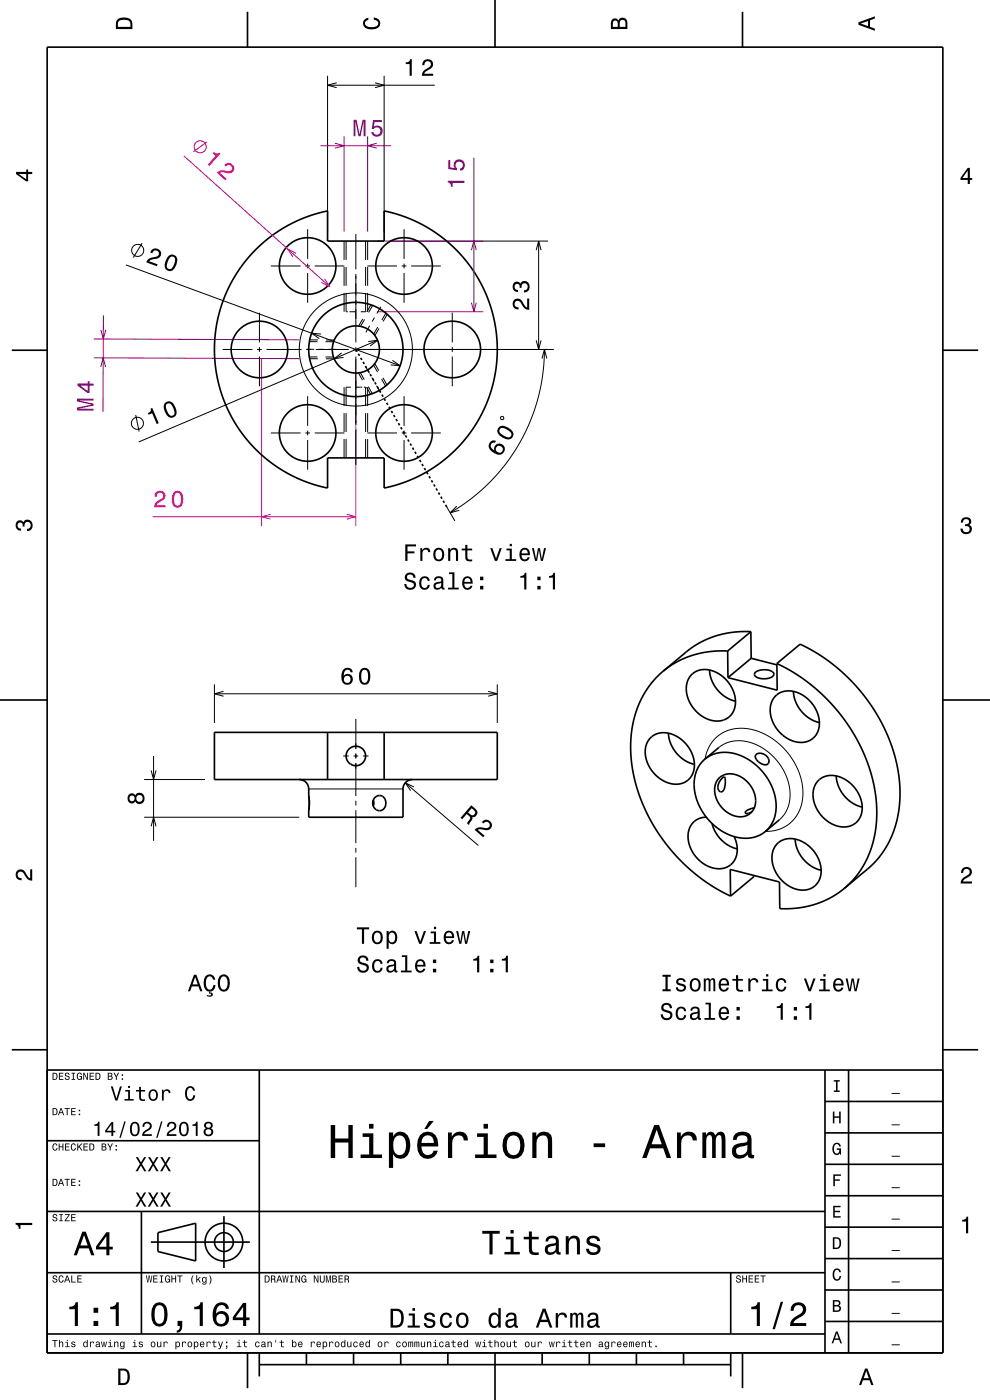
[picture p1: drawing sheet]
<svg xmlns="http://www.w3.org/2000/svg" width="210mm" height="297mm" viewBox="0 0 210 297" stroke-linecap="round" stroke-linejoin="round" font-family="sans-serif">
<g fill="none" stroke="#000" stroke-width=".21">
<path d="M69.5 16.1v33M81.5 16.1v33M57.5 56.4h6.3M64.8 56.4h1M65.3 48.6v6.3M65.3 55.9v1M65.3 57.9v6.3M66.8 56.4h6.3M73 51.1v4M73 56.6v4M73.4 51.1v4M73.4 56.6v4"/>
<path d="M75.5 49.6v7.5M75.5 58.1v14.5M77.6 51.1v4M77.6 56.6v4M77.9 56.4h6.3M78 51.1v4M78 56.6v4M82.7 51.1h33.6M85.2 56.4h1M85.7 48.6v6.3M85.7 55.9v1M85.7 57.9v6.3"/>
<path d="M87.2 56.4h6.3M47.2 74.1h6.3M54.5 74.1h1M55 66.3v6.3M55 73.6v1M55 75.6v6.3M56.5 74.1h7.5M65 74.1h1M65 74.1h1.6M65.6 75.7h1.7M65.6 72.5h1.7M65.7 76.1h1.7"/>
<path d="M65.7 72.1h1.7M67 74.1h7M67.6 74.1h1M69 75.7h1.7M69 72.5h1.8M69.2 76.1h1.7M69.2 72.1h1.7M69.6 74.1h1.7M73 62.1v4M73.4 62.1v4h.4M74.1 66.1h1.4M75 74.1h42.5"/>
<path d="M75.5 73.6v1M75.5 75.6v14.5M76 79.1l.9 1.5M76.4 79.1l.9 1.4M76.9 67.7l-.8 1.5M77.3 67.8l-.8 1.4M77.6 62.1v4h-1.1M77.6 77.8l.8 1.4M78 62.1v4M78.4 69.1l-.8 1.4M78.7 64.7l-.9 1.5M79.1 64.8l-.9 1.5"/>
<path d="M79.2 77.4l.9 1.5M79.4 67.4l-.5 .8M79.5 77.1l.9 1.5M80.1 69.4l-.8 1.5M80.4 69.7l-.9 1.5M80.8 65.1l-.9 1.4M81.9 66.4l-.9 1.5M82.1 66.7l-.8 1.5M95.9 66.3v6.3M95.9 73.6v1M95.9 75.6v6.3M57.5 91.9h6.3"/>
<path d="M64.8 91.9h1M65.3 84.1v6.3M65.3 91.4v1M65.3 93.4v6.3M66.8 91.9h6.3M73 82.1v4M73 87.6v4M73 93.1v4M73.4 87.6v4M73.4 93.1v4M74.4 82.1h-1v4M75.5 82.1h1.3"/>
<path d="M75.5 91.1v7.5M77.2 82.1h.4v4M77.6 87.6v4M77.6 93.1v4M77.7 82.1l.9 1.5M77.9 91.9h6.3M78 82.1v4M78 87.6v4M78 93.1v4M78.1 82l.9 1.5M78.9 80.1l.5 .9M79.9 81.8l.8 1.4"/>
<path d="M80.9 80.4l.9 1.5M81.2 80.1l.9 1.6M85.2 91.9h1M85.7 84.1v6.3M85.7 91.4v1M85.7 93.4v6.3M87.2 91.9h6.3M94.8 107.6l1.7 2.9M45.5 145.2v8.2M75.5 152.5v6.4M75.5 159.9v1M105.5 145.2v8.2"/>
<path d="M152.5 158.6a8 8 0 0 1 9.5 .2l2.4 2.1 1.9 2.7a8.5 8.5 0 0 1-.6 9.9l-.4 .4M30.6 173.4h32.9M30.6 165.4h12.9M65.5 167.4h20M72.8 160.4h1.2M75 160.4h1M75.5 161.9v7M75.5 169.9v1M75.5 171.9v7M75.5 179.9v1M77 160.4h1.2M149.6 161v-.4a7.7 7.7 0 0 1 10.1-5.8l2.4 .9 2.1 1.2 1.8 1.6 1.8 2.1 1.3 2.4 .9 2.5 .3 2.2-.2 2.4a7.5 7.5 0 0 1-7.7 6.3"/>
<path d="M75.5 181.9v6.3"/>
<circle cx="75.5" cy="74.1" r="12"/>
</g>
<path d="M73 28.9v20.2M78 28.9v20.2M80 51.1h22.5M19.9 75.9l43.6 .2M19.9 71.9l43.6 .2M80 66.1h22.5" fill="none" stroke="#800080" stroke-width=".21"/>
<path d="M55.5 76.1v35.5M75.5 76.1v35.5" fill="none" stroke="#ff0080" stroke-width=".21"/>
<g fill="none" stroke="#000" stroke-width=".35">
<path d="M10 10h190v277h-190zM52.5 2.5v7.5M105 0v10M157.5 2.5v7.5M54.1 53.1l3.6-3.1 3.6-2.3 3.9-1.7 4.3-1.3v6.4h12v-6.4l3.8 1.1 4.1 1.8 3.8 2.3 3.2 2.8 2.1 2.2 1.8 2.4 1.6 2.5 1.2 2.7 1 2.6 .8 2.9 .4 3 .2 3-.1 2.7-.4 3-.7 2.9-.9 2.6-1.3 2.7-1.5 2.6-1.7 2.5-1.9 2-3.3 3-3.8 2.4-4.1 1.9-4.3 1.2v-6.4h-12v6.4l-4-1.1-4.1-1.8-3.4-2.1-3.3-2.7-2.1-2.2-1.8-2.4-1.6-2.5-1.4-3-1-2.8-.7-2.6-.4-2.7-.2-3.3 .1-3 .4-2.7 .6-2.7 1.1-3.1 1.3-2.7 1.5-2.6 1.6-2.2zM2.5 74.3h7.5M75.5 74.1l.3 .5M76 75.1l.3 .4M76.5 75.9l.3 .5M77 76.8l.3 .4M77.5 77.6l.3 .5M78 78.5l.3 .4"/>
<path d="M78.5 79.4l.3 .4M200 74.3h7.5M79 80.2l.3 .5M79.5 81.1l.3 .4M80 82l.3 .4M80.5 82.8l.3 .5M81 83.7l.3 .4M81.5 84.6l.3 .4M82 85.4l.3 .5M82.5 86.3l.3 .4M83 87.2l.3 .4M83.5 88l.3 .5"/>
<path d="M84 88.9l.3 .4M84.5 89.8l.3 .4M85 90.6l.3 .5M85.5 91.5l.3 .4M86 92.4l.3 .4M86.5 93.2l.3 .5M87 94.1l.3 .4M87.5 95l.3 .4M88 95.8l.3 .5M88.5 96.7l.3 .4M89 97.6l.3 .4M89.5 98.4l.3 .5"/>
<path d="M90 99.3l.3 .4M90.5 100.2l.3 .4M91 101l.3 .5M91.5 101.9l.3 .4M92 102.8l.3 .4M92.5 103.6l.3 .5M93 104.5l.3 .4M93.5 105.4l.3 .4M94 106.2l.3 .5M94.5 107.1l.3 .5M154.4 138.1l-4 .2-3.5 .7-3.4 1.5-2.8 1.9M154.4 138.1v5.7"/>
<path d="M159.3 134h-2.8l-2.2 .3-2.5 .6-2 .8-1.7 .9-1.8 1.1-5.6 4.7M159.3 134v5.7M159.3 134l-4.9 4.1M159.3 139.7l5.5 1.3M159.3 139.7l-4.9 4.1M0 148.5h10M45.5 155.4h60v10h-60zM69.5 155.4v10M81.5 155.4v10M138 156.6a4.8 4.8 0 0 1 6.5 .2 6.2 6.2 0 0 1 2.1 8 4.5 4.5 0 0 1-6.3 .6 6.6 6.6 0 0 1-2.9-8.1zM140.7 142.4l-2.2 2.2-1.7 2.3-1.5 3-1 3.4-.5 3.1v3.6l.5 3.8 .8 3.4 1.4 3.8 1.8 3.6 2.1 3.3 2.4 2.9 2.7 2.9 2.9 2.4 3.2 2.2 3.4 1.8M141.8 155.5a7.3 7.3 0 0 0 5.5 6.7"/>
<path d="M146.7 143.2a4.9 4.9 0 0 1 6.5 .3 6.3 6.3 0 0 1 2.2 7.7 4.4 4.4 0 0 1-6.2 .9 6.7 6.7 0 0 1-3.2-8zM150.5 142.1a7.3 7.3 0 0 0 5.5 6.7M152.5 158.6l-3 2.4M160.2 142.7a3.2 3.2 0 0 1 3.9 .1 1.07 1.07 0 0 1-1.3 1.1h-1.7a.9 .9 0 0 1-1-1.1zM164.5 147.7a4.8 4.8 0 0 1 6.5 .3 6.3 6.3 0 0 1 2.2 7.8 4.4 4.4 0 0 1-6.2 .9 6.7 6.7 0 0 1-3.2-8.1zM164.8 140.8l4.9-4.1 3.4 1.8 3.2 2.2 2.3 1.9 2.1 2 2.2 2.5 1.6 2.2 1.6 2.5 1.4 2.6 1.3 2.9 .8 2.5 1 4.5 .3 4.3-.4 4-.9 3.6-1.6 3.5-1.9 2.7-1.8 1.7-5.2 4.4M164.8 140.8l3.4 1.8 3.2 2.2 3 2.5 2.8 2.9 2.4 3.2 2.1 3.3 1.7 3.6 1.3 3.6 .8 3.4 .4 3.6v3.3l-.5 3.6-.9 3.1-1.4 2.9-1.8 2.5-2.2 2.2M164.8 140.8l.1 5.6-10.5-2.6M168.3 146.7a7.3 7.3 0 0 0 5.5 6.6M200 148.5h10M63.5 165.4a2 2 0 0 1 2 2v1.4M65.5 168.8l.1 1.2-.1 2"/>
<path d="M65.5 168.8l.1 1.9-.1 1.3M79.2 169.8v1.2M79.2 169.7v1.3M80.5 168.8a1.63 1.63 0 0 0-1.4 1.6 1.63 1.63 0 0 0 1.4 1.6M80.5 172h.1M80.5 168.8h.1M80.5 168.8a1.65 1.65 0 0 1 1.4 1.6 1.65 1.65 0 0 1-1.4 1.6M87.5 165.4a2 2 0 0 0-2 2v6h-20v-1.4M149.5 161a8 8 0 0 1 9.5 .3l2.3 1.9 1.7 2.2a8.9 8.9 0 0 1 0 10.3l-.7 .7M149.5 161a8.1 8.1 0 0 0-1.3 9.8l1.6 2.5 2.1 2.1a8.6 8.6 0 0 0 9.9 1.4l.5-.4M149.8 173.4a4 4 0 0 0-3.7 5.4 6.9 6.9 0 0 0 7.3 5.4 4.2 4.2 0 0 0 2.7-5.8l-.4-.9M151 174.7a7.4 7.4 0 0 0 5.4 5.4"/>
<path d="M152.6 165a4.4 4.4 0 0 1 6.2 1.1 4.6 4.6 0 0 1 .3 6.5 4.6 4.6 0 0 1-6.2-1.5 4.6 4.6 0 0 1-.3-6.1zM153.2 165.1l.5-.2a3.6 3.6 0 0 1-.4 3 .8 .8 0 0 1-.9-.2 .8 .8 0 0 1-.1-1l.3-.8zM160 171.3l-1.6 .6-.3 .6a1.31 1.31 0 0 0 1.4-.3M160.4 160a1.77 1.77 0 0 1 1.9 .1 1.77 1.77 0 0 1 .7 1.8 1.59 1.59 0 0 1-2.3-.4l-.5-.8v-.3zM164.8 179a4.8 4.8 0 0 1 6.6 .3 6.3 6.3 0 0 1 2.2 7.8 4.4 4.4 0 0 1-6.3 .9 6.7 6.7 0 0 1-3.1-8zM165.3 173.9l-3 2.5M168.7 178a7.3 7.3 0 0 0 5.5 6.6M173.6 165.6a4.8 4.8 0 0 1 6.5 .3 6.3 6.3 0 0 1 2.2 7.8 4.4 4.4 0 0 1-6.2 .9 6.6 6.6 0 0 1-3.1-8.2zM177.4 164.6a7.3 7.3 0 0 0 5.5 6.6M159.9 185.7v.3l-4.9 4.1M179.1 188.5l-2.8 1.9-3.4 1.4-3.5 .8-4 .2-.1-5.7-10.4-2.7 .1 5.7M2.5 222.7h7.5"/>
<path d="M10 227h190M55 227v56M175 233.7h25M175 227v60M180 227v60M200 222.7h7.5M10 257h165M10 242h45M30 257v26M47.5 258v11M175 253.7h25M175 247h25"/>
<path d="M175 240.3h25M10 270h165M32 263.5h21M33.5 261.5l8-2v8l-8-2zM155 270v13M175 273.7h25M175 267h25M175 260.3h25M10 283h165M52.5 287v7.5M55 289.5h100M55 287v5"/>
<path d="M65 287v2.5M75 287v2.5M85 287v2.5M95 287v2.5M105 287v10M115 287v2.5M125 287v2.5M135 287v2.5M145 287v2.5M155 287v5M157.5 287v7.5M175 280.3h25"/>
<circle cx="65.3" cy="56.4" r="6"/>
<circle cx="85.7" cy="56.4" r="6"/>
<circle cx="55" cy="74.1" r="6"/>
<circle cx="75.5" cy="74.1" r="10"/>
<circle cx="75.5" cy="74.1" r="5"/>
<circle cx="95.9" cy="74.1" r="6"/>
<circle cx="65.3" cy="91.9" r="6"/>
<circle cx="85.7" cy="91.9" r="6"/>
<circle cx="75.5" cy="160.4" r="2.07"/>
<circle cx="47.5" cy="263.5" r="2"/>
<circle cx="47.5" cy="263.5" r="4"/>
</g>
<g fill="#000">
<path d="M25 4a2.2 2.2 0 0 0-.4 2.2h3.5v-1.2a1.42 1.42 0 0 0-1.8-1.3zM25.3 4.4a2.13 2.13 0 0 1 2.3 .3l.1 1h-2.7l.1-1z" fill-rule="evenodd"/>
<path d="M77.3 4.2l.8-.4v.4a.7 .7 0 0 0-.7 .5 .7 .7 0 0 0 .4 .8 1.7 1.7 0 0 0 2.5-.5 .9 .9 0 0 0-1-.8v-.5a1.24 1.24 0 0 1 1.4 1.1 1.24 1.24 0 0 1-1.1 1.4 2.22 2.22 0 0 1-2.5-.7l-.1-.5z" fill-rule="evenodd"/>
<path d="M129.8 4.2l-.2 .7v1.3h3.5v-1.4a.98 .98 0 0 0-.8-1 .98 .98 0 0 0-1.1 .6 .83 .83 0 0 0-1.4-.2zM130.1 4.5a.54 .54 0 0 1 .7-.1 .54 .54 0 0 1 .2 .6v.7h-1zM131.6 4.4a.62 .62 0 0 1 .7-.1 .62 .62 0 0 1 .4 .6v.8h-1.2z" fill-rule="evenodd"/>
<path d="M182.1 4.7v.6l3.5 1.2v-.4l-1-.4v-1.4l1-.4v-.4zM182.6 5l1.5-.5v1z" fill-rule="evenodd"/>
<path d="M3.4 36.5v.4l2.1 1.6h.5v-1.6h.8v-.4h-.8v-.5h-.4v.5zM4 36.9h1.6v1.1z" fill-rule="evenodd"/>
<path d="M205.3 35.6l-1.6 2.1v.5h1.6v.8h.4v-.8h.5v-.4h-.5v-2.2zM205.3 36.2v1.6h-1.1z" fill-rule="evenodd"/>
<path d="M3.6 110.6a.86 .86 0 0 1 1.4 .2 1.06 1.06 0 0 1 1.2-.5 1.06 1.06 0 0 1 .7 1.2 1.1 1.1 0 0 1-1.2 1.2v-.5a.71 .71 0 0 0 .8-1 .71 .71 0 0 0-1.3-.1v.6h-.4a.61 .61 0 0 0-.3-.8 .61 .61 0 0 0-.8 .3 .61 .61 0 0 0 .2 .8l.6 .1v.5a1.15 1.15 0 0 1-1.2-.7 1.15 1.15 0 0 1 .3-1.3z" fill-rule="evenodd"/>
<path d="M204.1 110a1.08 1.08 0 0 1 1.4-.2 1.08 1.08 0 0 1 .4 1.3l-.3 .3a1.06 1.06 0 0 1 .5 1.2 1.06 1.06 0 0 1-1.2 .7 1.1 1.1 0 0 1-1.2-1.2h.5a.71 .71 0 0 0 1 .8 .71 .71 0 0 0 .1-1.3h-.6v-.4a.61 .61 0 0 0 .8-.3 .61 .61 0 0 0-.2-.8 .61 .61 0 0 0-.9 .2l-.1 .6h-.5z" fill-rule="evenodd"/>
<path d="M3.6 184.7a1.22 1.22 0 0 1 2 .8l.4 .5 .4 .3v-1.9h.4v2.4a1.8 1.8 0 0 1-1.7-1.4 .71 .71 0 0 0-.9-.5 .71 .71 0 0 0-.5 .9 .71 .71 0 0 0 .9 .5v.4a1.19 1.19 0 0 1-1.2-.6 1.19 1.19 0 0 1 .2-1.4z" fill-rule="evenodd"/>
<path d="M204.2 184.2a1.18 1.18 0 0 1 1.9 .3 1.18 1.18 0 0 1-1 1.7l-.5 .4-.3 .4h1.9v.4h-2.4a1.81 1.81 0 0 1 1.4-1.7 .71 .71 0 0 0 .5-.9 .71 .71 0 0 0-.9-.5 .71 .71 0 0 0-.5 .9h-.5z" fill-rule="evenodd"/>
<path d="M11.1 227.6v1.5h.5a.77 .77 0 0 0 .6-.8 .77 .77 0 0 0-.6-.7zM11.3 227.8a.58 .58 0 0 1 .7 .5 .58 .58 0 0 1-.7 .6zM12.5 227.6v1.5h.9v-.2h-.7v-.5h.7v-.2h-.7v-.4h.7v-.2zM13.9 227.7a.53 .53 0 0 0 0 .6 .53 .53 0 0 0 .6 .2 .32 .32 0 0 1-.2 .5 .32 .32 0 0 1-.4-.4h-.2a.5 .5 0 0 0 .7 .5 .5 .5 0 0 0 .1-.8l-.3-.1a.28 .28 0 0 1-.2-.4 .28 .28 0 0 1 .4-.1 .28 .28 0 0 1 .2 .3h.1a.51 .51 0 0 0-.3-.4 .51 .51 0 0 0-.5 .1zM15.2 227.6v.2h.3v1.1h-.3v.2h.7v-.2h-.2v-1.1h.2v-.2zM16.4 227.8l-.1 .2a.69 .69 0 0 0 0 .8 .69 .69 0 0 0 .8 .3l.2-.2 .1 .2v-.8h-.6v.2h.4l-.2 .4a.6 .6 0 0 1-.5-.6 .6 .6 0 0 1 .5-.6l.2 .3h.2l-.1-.2a.51 .51 0 0 0-.9 0zM17.7 227.6v1.5h.1v-1.2l.6 1.2h.2v-1.5h-.1v1.2l-.6-1.2zM19 227.6v1.5h1v-.2h-.8v-.5h.7v-.2h-.7v-.4h.7v-.2zM20.3 227.6v1.5h.5a.77 .77 0 0 0 .6-.8 .77 .77 0 0 0-.6-.7zM20.5 227.8a.58 .58 0 0 1 .6 .5 .58 .58 0 0 1-.6 .6zM22.9 227.6v1.5h.5a.42 .42 0 0 0 .5-.3 .42 .42 0 0 0-.3-.5l.2-.2-.1-.4zM23.1 227.8h.3a.23 .23 0 0 1 .2 .2 .23 .23 0 0 1-.2 .2h-.3zM23.1 228.4h.3a.26 .26 0 0 1 .3 .2 .26 .26 0 0 1-.3 .3h-.3zM24.1 227.6l.5 .9v.6h.2v-.6l.5-.9h-.3l-.3 .7-.4-.7zM25.8 228.8v.3h.3v-.3zM25.8 227.9v.3h.3v-.3z" fill-rule="evenodd"/>
<path d="M11.1 235.1v1.5h.5a.77 .77 0 0 0 .6-.8 .77 .77 0 0 0-.6-.7zM11.3 235.3a.58 .58 0 0 1 .7 .5 .58 .58 0 0 1-.7 .6zM12.8 235.1l-.5 1.5h.2l.2-.5h.6l.1 .5h.2l-.5-1.5zM13 235.3l.2 .7h-.5zM13.7 235.1v.2h.5v1.3h.2v-1.3h.4v-.2zM15.1 235.1v1.5h1v-.2h-.8v-.5h.7v-.2h-.7v-.4h.7v-.2zM16.7 236.3v.3h.3v-.3zM16.7 235.4v.3h.3v-.3z" fill-rule="evenodd"/>
<path d="M23.5 230.5l1 3h.4l1-3h-.5l-.7 2.5-.8-2.5zM26.6 231.2v.4h.6v1.6h-.8v.3h1.9v-.3h-.7v-2zM27.2 230.4v.4h.4v-.4zM29.5 230.6v.6h-.6v.4h.6v1.5a.89 .89 0 0 0 1.3 .4v-.3a.58 .58 0 0 1-.9-.3v-1.3h.9v-.4h-.9v-.6zM31.8 231.4a1.24 1.24 0 0 0-.2 1.5 1.24 1.24 0 0 0 1.3 .6 1.24 1.24 0 0 0 .6-1.5 1.24 1.24 0 0 0-1.4-.8zM32 231.6a.58 .58 0 0 1 .7-.2 .58 .58 0 0 1 .4 .5 .8 .8 0 0 1 0 .9 .8 .8 0 0 1-.9 .4 1.16 1.16 0 0 1-.2-1.6zM34.3 231.2v2.3h.4v-1.3a.57 .57 0 0 1 .3-.7 .57 .57 0 0 1 .8 .2v.2h.4a.77 .77 0 0 0-.6-.8 .77 .77 0 0 0-.9 .4v-.3zM39.5 230.8a1.74 1.74 0 0 0 .8 2.8 1.14 1.14 0 0 0 1.1-1.2h-.4a.7 .7 0 0 1-.9 .7 1.78 1.78 0 0 1 0-2.3 .61 .61 0 0 1 .9 .6h.4a1.02 1.02 0 0 0-.7-1 1.02 1.02 0 0 0-1.2 .4z" fill-rule="evenodd"/>
<path d="M176.7 235.8h.3v1h1v-1h.3v2.5h-.3v-1.2h-1v1.2h-.3z" fill-rule="evenodd"/>
<path d="M176.9 229.1h1.2v.3h-.4v1.9h.4v.3h-1.2v-.3h.4v-1.9h-.4z" fill-rule="evenodd"/>
<path d="M189.1 238.5h1.8v.2h-1.8z" fill-rule="evenodd"/>
<path d="M189.1 231.9h1.8v.2h-1.8z" fill-rule="evenodd"/>
<path d="M3.3 259.4h3.5v.5h-2.5v.8h-.3a.77 .77 0 0 0-.7-.9z" fill-rule="evenodd"/>
<path d="M11.3 257.7a.53 .53 0 0 0 0 .6 .53 .53 0 0 0 .6 .2 .32 .32 0 0 1-.2 .5 .32 .32 0 0 1-.4-.4h-.2a.5 .5 0 0 0 .7 .5 .5 .5 0 0 0 .1-.8l-.3-.1a.29 .29 0 0 1-.2-.4 .29 .29 0 0 1 .4-.1 .29 .29 0 0 1 .2 .3h.1a.51 .51 0 0 0-.3-.4 .51 .51 0 0 0-.5 .1zM12.6 257.6v.2h.3v1.1h-.3v.2h.7v-.2h-.2v-1.1h.2v-.2zM13.8 257.6v.2h.8l-.9 1.3h1.1v-.2h-.8l.8-1.3zM15.1 257.6v1.5h1v-.2h-.8v-.5h.7v-.2h-.7v-.4h.7v-.2z" fill-rule="evenodd"/>
<path d="M11.1 250.1v1.5h.5a.77 .77 0 0 0 .6-.8 .77 .77 0 0 0-.6-.7zM11.3 250.3a.58 .58 0 0 1 .7 .5 .58 .58 0 0 1-.7 .6zM12.8 250.1l-.5 1.5h.2l.2-.5h.6l.1 .5h.2l-.5-1.5zM13 250.3l.2 .7h-.5zM13.7 250.1v.2h.5v1.3h.2v-1.3h.4v-.2zM15.1 250.1v1.5h1v-.2h-.8v-.5h.7v-.2h-.7v-.4h.7v-.2zM16.7 251.3v.3h.3v-.3zM16.7 250.4v.3h.3v-.3z" fill-rule="evenodd"/>
<path d="M11.3 242.7l-.1 .3a.67 .67 0 0 0 0 .8 .67 .67 0 0 0 .8 .2l.2-.5h-.2l-.2 .4a.6 .6 0 0 1-.5-.6 .6 .6 0 0 1 .5-.6l.2 .3h.2l-.2-.3a.5 .5 0 0 0-.7 0zM12.4 242.6v1.5h.3v-.7h.6v.7h.2v-1.5h-.2v.6h-.6v-.6zM13.8 242.6v1.5h.9v-.2h-.7v-.5h.7v-.2h-.7v-.4h.7v-.2zM15.2 242.7l-.1 .3a.67 .67 0 0 0 0 .8 .67 .67 0 0 0 .8 .2l.2-.5h-.2l-.2 .4a.6 .6 0 0 1-.5-.6 .6 .6 0 0 1 .5-.6l.2 .3h.2l-.2-.3a.5 .5 0 0 0-.7 0zM16.4 242.6v1.5h.2v-.6l.2-.1 .5 .7h.2l-.6-.9 .6-.6h-.3l-.6 .7v-.7zM17.7 242.6v1.5h1v-.2h-.8v-.5h.7v-.2h-.7v-.4h.7v-.2zM19 242.6v1.5h.5a.77 .77 0 0 0 .6-.8 .77 .77 0 0 0-.6-.7zM19.2 242.8a.58 .58 0 0 1 .6 .5 .58 .58 0 0 1-.6 .6zM21.6 242.6v1.5h.5a.42 .42 0 0 0 .5-.3 .42 .42 0 0 0-.3-.5l.2-.2-.1-.4zM21.8 242.8h.3a.23 .23 0 0 1 .2 .2 .23 .23 0 0 1-.2 .2h-.3zM21.8 243.4h.3a.26 .26 0 0 1 .3 .2 .26 .26 0 0 1-.3 .3h-.3zM22.8 242.6l.5 .9v.6h.2v-.6l.5-.9h-.3l-.3 .7-.4-.7zM24.5 243.8v.3h.3v-.3zM24.5 242.9v.3h.3v-.3z" fill-rule="evenodd"/>
<path d="M20 238.5v.3h.7v2.2h.4v-3h-.3a.66 .66 0 0 1-.8 .5zM23.6 238l-1.3 1.9v.3h1.3v.8h.4v-.8h.4v-.3h-.4v-1.9zM23.6 238.5v1.4h-.9zM26.4 237.9l-1.1 3.5h.3l1.1-3.5zM27.8 238.4a2.29 2.29 0 0 0 .3 2.6 .98 .98 0 0 0 1.5-.8 1.97 1.97 0 0 0-.6-2.1h-.9zM28.3 238.4h.6a2.03 2.03 0 0 1 0 2.2h-.6a2.03 2.03 0 0 1 0-2.2zM30.5 238.2l-.3 .8h.4a.6 .6 0 0 1 .4-.7 .6 .6 0 0 1 .8 .5 .6 .6 0 0 1-.4 .7l-.3 .1a1.4 1.4 0 0 0-1 1.4h2.1v-.4h-1.6l.7-.7a1 1 0 0 0 .8-1.4 1 1 0 0 0-1.6-.3zM34.2 237.9l-1.1 3.5h.3l1.1-3.5zM35.7 238.2l-.3 .8h.4a.6 .6 0 0 1 .5-.7 .6 .6 0 0 1 .7 .5 .6 .6 0 0 1-.4 .7l-.3 .1a1.4 1.4 0 0 0-1 1.4h2.1v-.4h-1.6l.2-.4 .5-.3a1 1 0 0 0 .8-1.4 1 1 0 0 0-1.6-.3zM38.2 238.4a2.29 2.29 0 0 0 .4 2.6 .97 .97 0 0 0 1.4-.8 1.98 1.98 0 0 0-.5-2.1h-.9zM38.7 238.4h.6a2.05 2.05 0 0 1 0 2.2h-.6a2.03 2.03 0 0 1 0-2.2zM40.8 238.5v.3h.7v2.2h.4v-3h-.3a.66 .66 0 0 1-.8 .5zM43.5 238.2a.72 .72 0 0 0 .2 1.2 .95 .95 0 0 0-.4 1.3 .95 .95 0 0 0 1.3 .3 .88 .88 0 0 0 .6-.8 .88 .88 0 0 0-.5-.8 .76 .76 0 0 0 .4-1 .76 .76 0 0 0-.9-.4zM43.6 240.1a.61 .61 0 0 1 1.2 0 .61 .61 0 0 1-1.2 0zM43.7 238.8a.51 .51 0 0 1 1 0 .51 .51 0 0 1-1 0z" fill-rule="evenodd"/>
<path d="M28.8 245.5l.9 1.4-.9 1.6h.4l.7-1.2 .7 1.2h.5l-1-1.6 .9-1.4h-.4l-.7 1.1-.6-1.1zM31.4 245.5l.9 1.4-.9 1.6h.4l.7-1.2 .7 1.2h.5l-1-1.6 .9-1.4h-.4l-.7 1.1-.6-1.1zM34 245.5l.9 1.4-.9 1.6h.4l.7-1.2 .7 1.2h.5l-1-1.6 .9-1.4h-.4l-.7 1.1-.6-1.1z" fill-rule="evenodd"/>
<path d="M28.8 253l.9 1.4-.9 1.6h.4l.7-1.2 .7 1.2h.5l-1-1.6 .9-1.4h-.4l-.7 1.1-.6-1.1zM31.4 253l.9 1.4-.9 1.6h.4l.7-1.2 .7 1.2h.5l-1-1.6 .9-1.4h-.4l-.7 1.1-.6-1.1zM34 253l.9 1.4-.9 1.6h.4l.7-1.2 .7 1.2h.5l-1-1.6 .9-1.4h-.4l-.7 1.1-.6-1.1z" fill-rule="evenodd"/>
<path d="M70.2 238.7v7h.9v-3.3h2.8v3.3h.9v-7h-.9v2.8h-2.8v-2.8zM76.9 240.4v.8h1.4v3.7h-1.8v.8h4.5v-.8h-1.8v-4.5zM78.3 238.4v1h.9v-1zM82.5 240.2v7.6h.9v-3a1.85 1.85 0 0 0 2 1 1.85 1.85 0 0 0 1.5-1.6 3.4 3.4 0 0 0-1.1-3.9 1.7 1.7 0 0 0-2.4 .8v-.9zM83.8 241.4a1.25 1.25 0 0 1 1.3-.5 1.25 1.25 0 0 1 .9 1.2 2.69 2.69 0 0 1-.7 2.8 1.28 1.28 0 0 1-1.8-1v-1.9zM91 237.8l-1 1.7h.6l1.4-1.7zM89.1 240.8a4.1 4.1 0 0 0 0 4.3 2.18 2.18 0 0 0 2.2 .7 2.18 2.18 0 0 0 1.6-1.7h-.9l-.5 .7-.7 .3a1.51 1.51 0 0 1-1.4-1.9h3.5a2.89 2.89 0 0 0-1.3-3l-.9-.1-.9 .2zM89.8 241.3a1.32 1.32 0 0 1 1.6-.3 1.32 1.32 0 0 1 .6 1.5h-2.6l.1-.7zM95 240.2v5.5h.9v-3.1a1.33 1.33 0 0 1 .7-1.6 1.33 1.33 0 0 1 1.7 .5l.1 .4h.9a1.79 1.79 0 0 0-1.4-1.8 1.79 1.79 0 0 0-2.1 1v-.9zM101.2 240.4v.8h1.4v3.7h-1.8v.8h4.5v-.8h-1.8v-4.5zM102.6 238.4v1h.9v-1zM107.2 240.8a4 4 0 0 0 0 4.3 2.29 2.29 0 0 0 3.9-.9 3.3 3.3 0 0 0-1.2-3.9l-1-.2-1 .2zM107.9 241.4a1.34 1.34 0 0 1 1.4-.5 1.34 1.34 0 0 1 1 1.1 2.64 2.64 0 0 1-.8 2.9 1.35 1.35 0 0 1-1.9-1v-1.9zM112.9 240.2v5.5h.9v-3.2a1.36 1.36 0 0 1 .6-1.4 1.36 1.36 0 0 1 1.6 .1l.2 1.1v3.4h.9v-3.6a1.77 1.77 0 0 0-1.2-2 1.77 1.77 0 0 0-2.1 1v-.9zM125.9 242.6v.8h2.5v-.8zM138.8 238.7l-2.6 7h.9l.8-2.1h2.8l.7 2.1h1l-2.6-7zM139.3 239.7l1.1 3h-2.2zM143.6 240.2v5.5h.9v-3.1a1.33 1.33 0 0 1 .7-1.6 1.33 1.33 0 0 1 1.7 .5v.4h.9a1.79 1.79 0 0 0-1.3-1.8 1.79 1.79 0 0 0-2.1 1v-.9zM149 240.2v5.5h.8v-3.7a1 1 0 0 1 .7-1.2 .82 .82 0 0 1 .6 1.1v3.8h.7v-3.7a1.01 1.01 0 0 1 .8-1.2l.4 .3 .1 .8v3.8h.8l-.1-4.6-.1-.5-.3-.4-.6-.1-.6 .2-.5 .5-.3-.5-.7-.2-.5 .2-.4 .5v-.6zM156 240.5l-.4 .6-.1 .7h.8a1.23 1.23 0 0 1 .9-1 1.23 1.23 0 0 1 1.3 .5v.8l-.1 .2-.4 .1a2.74 2.74 0 0 0-2.6 1.1 1.67 1.67 0 0 0 .4 2 1.67 1.67 0 0 0 2 .1l.8-.6 .2 .6 .7 .2 .5-.1v-.7l-.5-.1-.1-3.2a1.59 1.59 0 0 0-1.9-1.6l-.9 .1zM156.3 243.6l2.2-.7a1.54 1.54 0 0 1-.4 1.8 1.54 1.54 0 0 1-1.7 .1 1.07 1.07 0 0 1-.1-1.2z" fill-rule="evenodd"/>
<path d="M176.7 255.8h1.6v.3h-1.2v.8h1.1v.3h-1.1v.8h1.2v.3h-1.6z" fill-rule="evenodd"/>
<path d="M176.8 249.1h1.6v.3h-1.3v.8h1v.3h-1v1.1h-.3z" fill-rule="evenodd"/>
<path d="M176.8 242.8a.85 .85 0 0 1 1-.4 .85 .85 0 0 1 .6 .8h-.4v-.2a.49 .49 0 0 0-.5-.3 .49 .49 0 0 0-.4 .3 1.21 1.21 0 0 0 .4 1.7 .66 .66 0 0 0 .6-.8h-.6v-.3h.9v1.4h-.2v-.4l-.3 .3a.85 .85 0 0 1-1.3-.6v-1.1z" fill-rule="evenodd"/>
<path d="M189.1 258.5h1.8v.2h-1.8z" fill-rule="evenodd"/>
<path d="M189.1 251.9h1.8v.2h-1.8z" fill-rule="evenodd"/>
<path d="M189.1 245.2h1.8v.2h-1.8z" fill-rule="evenodd"/>
<path d="M11.3 270.7a.53 .53 0 0 0 0 .6 .53 .53 0 0 0 .6 .2 .32 .32 0 0 1-.2 .5 .32 .32 0 0 1-.4-.4h-.2a.5 .5 0 0 0 .7 .5 .5 .5 0 0 0 .1-.8l-.3-.1a.29 .29 0 0 1-.2-.4 .29 .29 0 0 1 .4-.1 .29 .29 0 0 1 .2 .3h.1a.51 .51 0 0 0-.3-.4 .51 .51 0 0 0-.5 .1zM12.6 270.7l-.1 .3a.67 .67 0 0 0 0 .8 .67 .67 0 0 0 .8 .2l.2-.5h-.2l-.2 .4a.6 .6 0 0 1-.5-.6 .6 .6 0 0 1 .5-.6l.2 .3h.2l-.2-.3a.5 .5 0 0 0-.7 0zM14.1 270.6l-.5 1.5h.2l.2-.5h.6l.1 .5h.2l-.5-1.5zM14.3 270.8l.2 .7h-.5zM15.1 270.6v1.5h1v-.2h-.8v-1.3zM16.4 270.6v1.5h1v-.2h-.8v-.5h.7v-.2h-.7v-.4h.7v-.2z" fill-rule="evenodd"/>
<path d="M17.5 261.3l-1.9 5h.7l.5-1.5h2l.5 1.5h.7l-1.8-5zM17.8 262l.8 2.2h-1.5zM22.6 261.4l-2.2 3v.7h2.2v1.2h.6v-1.2h.7v-.6h-.7v-3.1zM22.6 262.2v2.3h-1.6z" fill-rule="evenodd"/>
<path d="M31 270.6l.2 1.5h.2l.2-1.3 .3 1.3h.2l.2-1.5h-.2l-.1 1.3-.3-1.3h-.1l-.3 1.3-.1-1.3zM32.5 270.6v1.5h1v-.2h-.8v-.5h.7v-.2h-.7v-.4h.7v-.2zM33.9 270.6v.2h.3v1.1h-.3v.2h.7v-.2h-.2v-1.1h.2v-.2zM35.1 270.8l-.1 .2a.69 .69 0 0 0 0 .8 .69 .69 0 0 0 .8 .3l.1-.2 .2 .2v-.8h-.6v.2h.4l-.2 .4a.6 .6 0 0 1-.5-.6 .6 .6 0 0 1 .5-.6l.2 .3h.2l-.1-.2a.5 .5 0 0 0-.9 0zM36.4 270.6v1.5h.2v-.7h.6v.7h.2v-1.5h-.2v.6h-.6v-.6zM37.6 270.6v.2h.5v1.3h.2v-1.3h.4v-.2zM40.9 270.5a1.35 1.35 0 0 0 .2 2 1.83 1.83 0 0 1 0-2zM41.6 270.5v1.6h.2v-.4l.2-.2 .4 .6h.2l-.4-.8 .4-.4h-.2l-.6 .5v-.9zM43 271a.59 .59 0 0 0-.2 .8 .59 .59 0 0 0 .7 .3l.1-.2a.31 .31 0 0 1-.1 .4 .31 .31 0 0 1-.4-.1h-.2a.47 .47 0 0 0 .5 .3 .47 .47 0 0 0 .4-.5v-1.1h-.2v.2l-.3-.2zM43.1 271.2l.1-.1a.42 .42 0 0 1 .4 .4 .42 .42 0 0 1-.4 .4l-.1-.2zM44.4 270.5a1.85 1.85 0 0 1 0 2 1.22 1.22 0 0 0 0-2z" fill-rule="evenodd"/>
<path d="M32.5 276.9a4.4 4.4 0 0 0 0 3.9 1.62 1.62 0 0 0 1.8 .6 1.62 1.62 0 0 0 1.1-1.4 3.3 3.3 0 0 0-.8-3.6l-.8-.1-.7 .1zM33.3 277l.5-.1 .5 .1a3.4 3.4 0 0 1 0 3.7l-.5 .2-.5-.2a3.4 3.4 0 0 1 0-3.7zM37.7 280.2v1.1h.4v.1a.68 .68 0 0 1-.6 .9v.5a1.19 1.19 0 0 0 1.2-1.4v-1.2zM41.2 277.2v.5h1.2v3.6h.6v-5h-.5a1.1 1.1 0 0 1-1.3 .9zM45.9 276.7a3.6 3.6 0 0 0-.3 4.1 1.69 1.69 0 0 0 2.2 .5 1.69 1.69 0 0 0 .6-2.2 1.69 1.69 0 0 0-2.1-.8l-.5 .4a1.47 1.47 0 0 1 1.2-1.9 .83 .83 0 0 1 .9 .8h.7a1.6 1.6 0 0 0-1.1-1.3 1.6 1.6 0 0 0-1.6 .4zM45.8 279.8a1.07 1.07 0 0 1 2.1 0 1.07 1.07 0 0 1-2.1 0zM51.6 276.4l-2.2 3v.7h2.2v1.2h.6v-1.2h.7v-.6h-.7v-3.1zM51.6 277.2v2.3h-1.6z" fill-rule="evenodd"/>
<path d="M56.1 270.6v1.5h.5a.77 .77 0 0 0 .6-.8 .77 .77 0 0 0-.6-.7zM56.3 270.8a.58 .58 0 0 1 .7 .5 .58 .58 0 0 1-.7 .6zM57.5 270.6v1.5h.2v-.7a.46 .46 0 0 1 .5 .2 .46 .46 0 0 1 0 .5l.3-.1-.3-.7a.42 .42 0 0 0 .2-.4 .42 .42 0 0 0-.4-.3zM57.7 270.8h.2a.26 .26 0 0 1 .3 .2 .26 .26 0 0 1-.3 .3h-.2zM59.1 270.6l-.5 1.5h.2l.2-.5h.6l.1 .5h.2l-.5-1.5zM59.3 270.8l.2 .7h-.5zM59.9 270.6l.2 1.5h.2l.3-1.3 .2 1.3h.2l.2-1.5h-.2l-.1 1.3-.3-1.3h-.1l-.2 1.3-.2-1.3zM61.5 270.6v.2h.3v1.1h-.3v.2h.7v-.2h-.2v-1.1h.2v-.2zM62.7 270.6v1.5h.1v-1.2l.6 1.2h.2v-1.5h-.1v1.2l-.6-1.2zM64 270.8l-.1 .2a.69 .69 0 0 0 0 .8 .69 .69 0 0 0 .8 .3l.2-.2 .1 .2v-.8h-.5v.2h.3l-.2 .4a.6 .6 0 0 1-.5-.6 .6 .6 0 0 1 .5-.6l.2 .3h.2l-.1-.2a.5 .5 0 0 0-.9 0zM66.6 270.6v1.5h.1v-1.2l.6 1.2h.3v-1.5h-.2v1.2l-.6-1.2zM67.8 270.6v.9a.52 .52 0 0 0 .6 .6 .52 .52 0 0 0 .5-.6v-.9h-.2v.9a.33 .33 0 0 1-.3 .4 .33 .33 0 0 1-.4-.4v-.9zM69.1 270.6v1.5h.2v-1.4l.3 1.4h.2l.2-1.4v1.4h.2v-1.5h-.3l-.2 1.3-.3-1.3zM70.5 270.6v1.5h.5a.42 .42 0 0 0 .5-.3 .42 .42 0 0 0-.3-.5l.2-.2-.1-.4zM70.7 270.8h.3a.23 .23 0 0 1 .2 .2 .23 .23 0 0 1-.2 .2h-.3zM70.7 271.4h.3a.26 .26 0 0 1 .3 .2 .26 .26 0 0 1-.3 .3h-.3zM71.8 270.6v1.5h1v-.2h-.8v-.5h.7v-.2h-.7v-.4h.7v-.2zM73.1 270.6v1.5h.2v-.7a.46 .46 0 0 1 .5 .2 .46 .46 0 0 1 .1 .5l.2-.1-.3-.7a.42 .42 0 0 0 .2-.4 .42 .42 0 0 0-.4-.3zM73.3 270.8h.2a.26 .26 0 0 1 .3 .2 .26 .26 0 0 1-.3 .3h-.2z" fill-rule="evenodd"/>
<path d="M82.8 277.6v4h1.4a1.62 1.62 0 0 0 1.5-2 1.58 1.58 0 0 0-1.5-2zM83.4 278.1l1.2 .1a2.16 2.16 0 0 1 0 2.9l-1.2 .1zM86.7 278.6v.5h.8v2.1h-1v.4h2.6v-.4h-1.1v-2.6zM87.5 277.5v.6h.5v-.6zM90.3 278.7a.86 .86 0 0 0-.3 1 .86 .86 0 0 0 .8 .5l1 .4a.73 .73 0 0 1-.7 .8 .73 .73 0 0 1-.7-.7h-.5a1.26 1.26 0 0 0 1.2 1 1.26 1.26 0 0 0 1.3-1 .89 .89 0 0 0-1-.9l-.8-.2-.1-.3a.69 .69 0 0 1 .6-.4 .69 .69 0 0 1 .7 .5h.5a1.12 1.12 0 0 0-1.7-.9zM93.7 278.9a1.75 1.75 0 0 0 .9 2.8 1.21 1.21 0 0 0 1.3-1.2h-.5a.76 .76 0 0 1-.7 .8 .76 .76 0 0 1-.8-.7 1.28 1.28 0 0 1 .7-1.7 .69 .69 0 0 1 .8 .7h.5a1.25 1.25 0 0 0-.9-1.1 1.25 1.25 0 0 0-1.3 .4zM97.1 278.9a1.75 1.75 0 0 0 1 2.8 1.73 1.73 0 0 0 1.4-1.4 1.73 1.73 0 0 0-.9-1.8l-.5-.1-.6 .1zM97.5 279.2a.76 .76 0 0 1 .8-.3 .76 .76 0 0 1 .5 .7 1.27 1.27 0 0 1-.7 1.7 1.34 1.34 0 0 1-.6-2.1zM103.9 278.9a1.8 1.8 0 0 0 .9 2.8l.5-.1 .4-.4v.4h.5v-4.1h-.5v1.5a1.02 1.02 0 0 0-1.8-.1zM104.3 279.2a.71 .71 0 0 1 .8-.3 .71 .71 0 0 1 .5 .7 1.28 1.28 0 0 1-.7 1.7 1.36 1.36 0 0 1-.6-2.1zM107.6 278.7l-.3 .7h.5a.63 .63 0 0 1 .7-.6 .63 .63 0 0 1 .5 .9l-.3 .1a1.3 1.3 0 0 0-1.5 1 .83 .83 0 0 0 .9 .9l.5-.1 .5-.4 .1 .4 .7 .1v-.4l-.3-.1v-1.8a1.16 1.16 0 0 0-.8-1 1.16 1.16 0 0 0-1.2 .3zM107.8 280.4l1.3-.3a.88 .88 0 0 1-.3 1 .88 .88 0 0 1-1 .1l-.1-.4zM115.1 277.6l-1.4 4h.5l.4-1.1h1.6l.4 1.1h.6l-1.5-4zM115.4 278.2l.6 1.8h-1.2zM117.9 278.5v3.1h.5v-1.7a.76 .76 0 0 1 .4-.9 .76 .76 0 0 1 .9 .2l.1 .3h.5a1.02 1.02 0 0 0-.8-1 1.02 1.02 0 0 0-1.2 .6v-.6zM121 278.5v3.1h.4v-2a.57 .57 0 0 1 .4-.8l.3 .4v2.4h.5v-2a.58 .58 0 0 1 .4-.8l.2 .2 .1 .5v2.1h.5v-2.1a.79 .79 0 0 0-.6-1.1l-.4 .1-.3 .4-.2-.3-.3-.2-.4 .1-.2 .4v-.4zM125 278.7l-.3 .7h.4a.63 .63 0 0 1 .8-.6 .63 .63 0 0 1 .4 .9l-.2 .1a1.3 1.3 0 0 0-1.6 1 .83 .83 0 0 0 1 .9l.5-.1 .5-.4 .1 .4 .6 .1v-.4l-.3-.1v-1.8a1.16 1.16 0 0 0-.8-1 1.16 1.16 0 0 0-1.1 .3zM125.2 280.4l1.2-.3a.88 .88 0 0 1-.2 1 .88 .88 0 0 1-1 .1l-.2-.4z" fill-rule="evenodd"/>
<path d="M102.3 261.1v.6h1.5v4.4h.7v-4.4h1.5v-.6zM107.3 262.4v.5h1v2.7h-1.3v.5h3.3v-.5h-1.4v-3.2zM108.3 260.9v.8h.7v-.8zM112.2 261.2v1.2h-1.1v.5h1.1v2.6l.2 .4 .4 .3h1.5v-.5a.97 .97 0 0 1-1.5-.5v-2.3h1.5v-.5h-1.5v-1.2zM116.1 262.4l-.3 .4-.1 .6h.6a.79 .79 0 0 1 .9-.8 .79 .79 0 0 1 .6 1.1l-.3 .1a1.62 1.62 0 0 0-1.9 1.3 1.04 1.04 0 0 0 1.1 1.1l.7-.1 .6-.5 .1 .5h.8v-.5h-.3l-.1-2.3a1.45 1.45 0 0 0-.9-1.2 1.45 1.45 0 0 0-1.5 .3zM116.3 264.6l1.6-.4a1.1 1.1 0 0 1-.3 1.2 1.1 1.1 0 0 1-1.3 .1l-.1-.5zM120 262.3v3.8h.6v-2.2a.97 .97 0 0 1 .5-1.1 .97 .97 0 0 1 1.1 .1l.2 .8v2.4h.6v-2.5a1.27 1.27 0 0 0-.9-1.4 1.27 1.27 0 0 0-1.5 .6v-.5zM124.8 262.4a1.08 1.08 0 0 0-.4 1.2 1.08 1.08 0 0 0 1.1 .7l1.1 .4a.57 .57 0 0 1 .1 .6 .57 .57 0 0 1-.4 .4 .96 .96 0 0 1-1.4-.8h-.6a1.6 1.6 0 0 0 1.3 1.4 1.6 1.6 0 0 0 1.7-.8 1.13 1.13 0 0 0-1.1-1.6l-1-.3-.2-.4a.87 .87 0 0 1 .9-.5 .87 .87 0 0 1 .8 .6h.6a1.41 1.41 0 0 0-2.1-1.1z" fill-rule="evenodd"/>
<path d="M156.3 270.7a.53 .53 0 0 0 0 .6 .53 .53 0 0 0 .6 .2 .32 .32 0 0 1-.2 .5 .32 .32 0 0 1-.4-.4h-.2a.5 .5 0 0 0 .7 .5 .5 .5 0 0 0 .1-.8l-.3-.1a.27 .27 0 0 1-.1-.5 .27 .27 0 0 1 .4 .2l.2 .1a.51 .51 0 0 0-.3-.4 .51 .51 0 0 0-.5 .1zM157.5 270.6v1.5h.2v-.7h.6v.7h.2v-1.5h-.2v.6h-.6v-.6zM158.8 270.6v1.5h.9v-.2h-.7v-.5h.7v-.2h-.7v-.4h.7v-.2zM160.1 270.6v1.5h1v-.2h-.8v-.5h.7v-.2h-.7v-.4h.7v-.2zM161.3 270.6v.2h.5v1.3h.2v-1.3h.4v-.2z" fill-rule="evenodd"/>
<path d="M176.7 262.5v2.5h.8a1.37 1.37 0 0 0 .7-2.2 1.56 1.56 0 0 0-1.5-.3zM177 262.8a.98 .98 0 0 1 1.1 .7 .98 .98 0 0 1-.6 1.2h-.5z" fill-rule="evenodd"/>
<path d="M176.7 275.8v2.5h.9a.7 .7 0 0 0 .8-.5 .7 .7 0 0 0-.4-.8 .61 .61 0 0 0 .3-.8 .61 .61 0 0 0-.7-.4zM177 276.1h.5a.38 .38 0 0 1 .5 .4 .38 .38 0 0 1-.5 .3h-.5zM177 277.1h.5a.44 .44 0 0 1 .6 .5 .44 .44 0 0 1-.5 .4h-.6z" fill-rule="evenodd"/>
<path d="M176.9 269.4a.85 .85 0 0 1 .9-.3 .85 .85 0 0 1 .6 .8h-.4v-.2a.47 .47 0 0 0-.4-.3 .47 .47 0 0 0-.5 .2 1.21 1.21 0 0 0 .4 1.8 .64 .64 0 0 0 .6-.7h.3a.89 .89 0 0 1-.7 1 .89 .89 0 0 1-1-.7v-1.2z" fill-rule="evenodd"/>
<path d="M189.1 278.5h1.8v.2h-1.8z" fill-rule="evenodd"/>
<path d="M189.1 271.9h1.8v.2h-1.8z" fill-rule="evenodd"/>
<path d="M189.1 265.2h1.8v.2h-1.8z" fill-rule="evenodd"/>
<path d="M204.1 258.8a.77 .77 0 0 0 .9-.7h.4v3.5h-.5v-2.5h-.8z" fill-rule="evenodd"/>
<path d="M11.1 284.3v.2h.4v1.3h.3v-1.3h.4v-.2zM12.5 284.2v1.6h.2v-.7a.27 .27 0 0 1 .2-.3 .27 .27 0 0 1 .3 .3v.7h.2v-.8a.38 .38 0 0 0-.3-.4 .38 .38 0 0 0-.4 .2v-.6zM13.9 284.7v.1h.3v.8h-.4v.2h1v-.2h-.4v-.9zM14.2 284.2v.2h.2v-.2zM15.2 284.7l-.1 .1a.6 .6 0 0 0 .7 .6 .27 .27 0 0 1-.2 .3 .27 .27 0 0 1-.3-.3h-.2a.42 .42 0 0 0 .6 .4 .42 .42 0 0 0 .1-.6l-.4-.2a.23 .23 0 0 1 .1-.3 .23 .23 0 0 1 .3 .2h.2l-.3-.3zM17.8 284.7a.59 .59 0 0 0-.2 .8 .59 .59 0 0 0 .7 .3l.1-.2v.2h.2v-1.6h-.2v.6l-.3-.2zM17.9 284.9l.1-.1a.42 .42 0 0 1 .4 .4 .42 .42 0 0 1-.4 .4l-.1-.2zM19.1 284.6v1.2h.2v-1h.4l.1 .2h.2a.38 .38 0 0 0-.3-.4 .38 .38 0 0 0-.4 .2v-.2zM20.4 284.7l-.1 .3h.2a.24 .24 0 0 1 .3-.3 .24 .24 0 0 1 .1 .4 .44 .44 0 0 0-.5 .1 .44 .44 0 0 0 .1 .6l.5-.2 .3 .2v-.2l-.2-.9zM20.5 285.4a.26 .26 0 0 1 .5 0 .26 .26 0 0 1-.5 0zM21.4 284.6l.3 1.2h.2l.2-1 .1 1h.2l.3-1.2h-.2l-.2 1-.1-1h-.2l-.2 1-.2-1zM23 284.7v.1h.3v.8h-.4v.2h1v-.2h-.4v-.9zM23.3 284.2v.2h.2v-.2zM24.2 284.6v1.2h.2v-.7a.27 .27 0 0 1 .2-.3 .27 .27 0 0 1 .3 .3v.7h.2v-.8a.38 .38 0 0 0-.2-.4 .38 .38 0 0 0-.5 .2v-.2zM25.6 284.7a.59 .59 0 0 0-.2 .8 .59 .59 0 0 0 .7 .3l.1-.2a.31 .31 0 0 1-.1 .4 .31 .31 0 0 1-.4-.1h-.2a.47 .47 0 0 0 .5 .4 .47 .47 0 0 0 .4-.6v-1.1h-.2v.2l-.3-.2zM25.7 284.9l.1-.1a.42 .42 0 0 1 .4 .4 .42 .42 0 0 1-.4 .4l-.1-.2zM28.2 284.7v.1h.3v.8h-.4v.2h1v-.2h-.4v-.9zM28.5 284.2v.2h.2v-.2zM29.5 284.7v.1a.6 .6 0 0 0 .6 .6 .27 .27 0 0 1-.2 .3 .27 .27 0 0 1-.3-.3h-.2a.42 .42 0 0 0 .6 .4 .42 .42 0 0 0 .1-.6l-.4-.2a.23 .23 0 0 1 .1-.3 .23 .23 0 0 1 .3 .2h.2l-.3-.3zM32.1 284.7a.57 .57 0 0 0 0 .9 .57 .57 0 0 0 .8-.1l.1-.3a.51 .51 0 0 0-.3-.6 .51 .51 0 0 0-.6 .1zM32.2 284.9l.1-.1a.42 .42 0 0 1 .5 .4 .42 .42 0 0 1-.5 .4l-.1-.2zM33.3 284.6v.8a.38 .38 0 0 0 .3 .4 .38 .38 0 0 0 .4-.2v.2h.2v-1.2h-.2v.9l-.3 .2-.2-.2v-.9zM34.7 284.6v1.2h.2l.1-1h.3l.1 .2h.2a.38 .38 0 0 0-.3-.4 .38 .38 0 0 0-.4 .2v-.2zM37.2 284.6v1.6h.2v-.6l.1 .1a.54 .54 0 0 0 .7-.5 .54 .54 0 0 0-.7-.5l-.1 .1v-.2zM37.5 284.9l.1-.1a.42 .42 0 0 1 .4 .4 .42 .42 0 0 1-.4 .4l-.2-.2zM38.6 284.6v1.2h.2l.1-1h.3l.1 .2h.2a.38 .38 0 0 0-.3-.4 .38 .38 0 0 0-.4 .2v-.2zM39.9 284.7a.57 .57 0 0 0 0 .9 .57 .57 0 0 0 .8-.1l.1-.3a.51 .51 0 0 0-.3-.6 .51 .51 0 0 0-.6 .1zM40 284.9l.1-.1a.42 .42 0 0 1 .5 .4 .42 .42 0 0 1-.5 .4l-.1-.2zM41.1 284.6v1.6h.2v-.6l.1 .1a.53 .53 0 0 0 .7-.5 .53 .53 0 0 0-.7-.5l-.1 .1v-.2zM41.4 284.9l.1-.1a.42 .42 0 0 1 .4 .4 .42 .42 0 0 1-.4 .4l-.2-.2zM42.5 284.7a.57 .57 0 0 0-.1 .9 .57 .57 0 0 0 .9 0v-.1l-.5 .1-.2-.3 .8-.1a.48 .48 0 0 0-.3-.6 .48 .48 0 0 0-.6 .1zM42.7 284.8h.3l.2 .3h-.6zM43.8 284.6v1.2h.2l.1-1h.3l.1 .2h.2a.38 .38 0 0 0-.3-.4 .38 .38 0 0 0-.4 .2v-.2zM45.3 284.3v.4h-.3v.1h.3l.1 .9 .5 .1v-.1l-.4-.1v-.2v-.6h.4v-.1h-.4v-.4zM46.2 284.6l.5 1.3-.1 .1h-.3v.2h.3l.7-1.6h-.2l-.3 1-.3-1zM47.9 284.6v.3h.3v-.3zM47.9 285.5v.3h.2l-.2 .4 .2-.1 .1-.3v-.3zM50.3 284.7v.1h.3v.8h-.4v.2h1v-.2h-.4v-.9zM50.6 284.2v.2h.2v-.2zM51.8 284.3v.4h-.3v.1h.3l.1 .9 .5 .1v-.1l-.4-.1v-.2v-.6h.4v-.1h-.4v-.4zM54.2 284.7a.57 .57 0 0 0 0 .9 .57 .57 0 0 0 .8 0l.1-.2h-.2l-.1 .2a.4 .4 0 0 1-.5-.4 .4 .4 0 0 1 .5-.4l.1 .2h.2l-.3-.4zM55.6 284.7l-.1 .3h.1a.24 .24 0 0 1 .3-.3 .24 .24 0 0 1 .2 .4 .44 .44 0 0 0-.6 .1 .44 .44 0 0 0 .1 .6l.5-.2 .3 .2v-.2l-.2-.9zM55.6 285.4a.25 .25 0 0 1 .5 0 .25 .25 0 0 1-.5 0zM56.7 284.6v1.2h.2v-.7a.27 .27 0 0 1 .3-.3 .27 .27 0 0 1 .3 .3v.7h.1v-.8a.38 .38 0 0 0-.2-.4 .38 .38 0 0 0-.5 .2v-.2zM58.4 284.2v.6h.2v-.6zM59.6 284.3v.4h-.3v.1h.3l.1 .9 .5 .1v-.1l-.4-.1v-.2v-.6h.4v-.1h-.4v-.4zM61.9 284.2v1.6h.2v-.2a.4 .4 0 0 0 .5 .2 .4 .4 0 0 0 .3-.3v-.3a.48 .48 0 0 0-.6-.6l-.2 .2v-.6zM62.2 284.9l.1-.1a.42 .42 0 0 1 .4 .4 .42 .42 0 0 1-.4 .4l-.2-.2zM63.3 284.7a.57 .57 0 0 0 0 .9 .57 .57 0 0 0 .8 0l.1-.1-.6 .1-.2-.3 .8-.1a.48 .48 0 0 0-.3-.6 .48 .48 0 0 0-.6 .1zM63.5 284.8h.3l.2 .3h-.6zM65.9 284.6v1.2h.2l.1-1h.3l.1 .2h.2a.38 .38 0 0 0-.3-.4 .38 .38 0 0 0-.4 .2v-.2zM67.3 284.7a.57 .57 0 0 0-.1 .9 .57 .57 0 0 0 .8 0l.1-.1-.6 .1-.2-.3 .8-.1a.48 .48 0 0 0-.3-.6 .48 .48 0 0 0-.5 .1zM67.4 284.8h.3l.2 .3h-.6zM68.4 284.6v1.6h.2v-.6l.1 .1a.54 .54 0 0 0 .7-.5 .54 .54 0 0 0-.7-.5l-.1 .1v-.2zM68.7 284.9l.1-.1a.42 .42 0 0 1 .4 .4 .42 .42 0 0 1-.4 .4l-.1-.2zM69.8 284.6v1.2h.2l.1-1h.3l.1 .2h.2a.38 .38 0 0 0-.3-.4 .38 .38 0 0 0-.4 .2v-.2zM71.1 284.7a.57 .57 0 0 0 0 .9 .57 .57 0 0 0 .9-.1v-.3a.51 .51 0 0 0-.3-.6 .51 .51 0 0 0-.6 .1zM71.3 284.9l.1-.1a.42 .42 0 0 1 .4 .4 .42 .42 0 0 1-.4 .4l-.2-.2zM72.4 284.7a.59 .59 0 0 0-.1 .8 .59 .59 0 0 0 .6 .3l.2-.2v.2h.2v-1.6h-.2v.6l-.4-.2zM72.6 284.9l.1-.1a.42 .42 0 0 1 .4 .4 .42 .42 0 0 1-.4 .4l-.2-.2zM73.7 284.6v.8a.38 .38 0 0 0 .2 .4 .38 .38 0 0 0 .5-.2v.2h.2v-1.2h-.2l-.1 .9-.2 .2-.2-.2-.1-.9zM75.1 284.7a.57 .57 0 0 0-.1 .9 .57 .57 0 0 0 .8 0l.1-.2h-.2l-.1 .2a.4 .4 0 0 1-.5-.4 .4 .4 0 0 1 .5-.4l.1 .2h.2l-.3-.4zM76.4 284.7a.57 .57 0 0 0-.1 .9 .57 .57 0 0 0 .8 0l.1-.1-.6 .1-.2-.3 .8-.1a.48 .48 0 0 0-.3-.6 .48 .48 0 0 0-.5 .1zM76.5 284.8h.3l.2 .3h-.6zM77.6 284.7a.59 .59 0 0 0-.1 .8 .59 .59 0 0 0 .6 .3l.2-.2v.2h.2v-1.6h-.2v.6l-.4-.2zM77.8 284.9l.1-.1a.42 .42 0 0 1 .4 .4 .42 .42 0 0 1-.4 .4l-.2-.2zM80.2 284.7a.57 .57 0 0 0 0 .9 .57 .57 0 0 0 .9-.1v-.3a.51 .51 0 0 0-.2-.6 .51 .51 0 0 0-.7 .1zM80.4 284.9l.1-.1a.42 .42 0 0 1 .4 .4 .42 .42 0 0 1-.4 .4l-.2-.2zM81.5 284.6v1.2h.2l.1-1h.3l.2 .2h.1a.38 .38 0 0 0-.3-.4 .38 .38 0 0 0-.4 .2v-.2zM84.2 284.7a.57 .57 0 0 0-.1 .9 .57 .57 0 0 0 .9 0v-.2h-.2l-.1 .2a.4 .4 0 0 1-.5-.4 .4 .4 0 0 1 .5-.4l.1 .2h.2l-.3-.4zM85.4 284.7a.57 .57 0 0 0 0 .9 .57 .57 0 0 0 .9-.1v-.3a.51 .51 0 0 0-.2-.6 .51 .51 0 0 0-.7 .1zM85.6 284.9l.1-.1a.42 .42 0 0 1 .4 .4 .42 .42 0 0 1-.4 .4l-.2-.2zM86.6 284.6v1.2h.2v-.9l.1-.2 .1 1.1h.2v-.9l.2-.2 .1 1.1h.1l-.1-1.2-.3 .2-.2-.2-.2 .1zM87.9 284.6v1.2h.2v-.9l.1-.2 .1 1.1h.2v-.9l.2-.2 .1 1.1h.1l-.1-1.2-.3 .2-.2-.2-.2 .1zM89.3 284.6v.8a.38 .38 0 0 0 .2 .4 .38 .38 0 0 0 .5-.2v.2h.2v-1.2h-.2v.9l-.3 .2-.2-.2v-.9zM90.6 284.6v1.2h.2v-.7a.27 .27 0 0 1 .2-.3 .27 .27 0 0 1 .3 .3v.7h.2v-.8a.38 .38 0 0 0-.3-.4 .38 .38 0 0 0-.4 .2v-.2zM92 284.7v.1h.3v.8h-.4v.2h1v-.2h-.4v-.9zM92.3 284.2v.2h.2v-.2zM93.3 284.7a.57 .57 0 0 0-.1 .9 .57 .57 0 0 0 .9 0v-.2h-.2l-.1 .2a.4 .4 0 0 1-.5-.4 .4 .4 0 0 1 .5-.4l.1 .2h.2l-.3-.4zM94.6 284.7l-.1 .3h.2a.24 .24 0 0 1 .2-.3 .24 .24 0 0 1 .2 .4 .44 .44 0 0 0-.6 .1 .44 .44 0 0 0 .1 .6l.6-.2 .3 .2v-.2l-.3-.9zM94.6 285.4a.25 .25 0 0 1 .5 0 .25 .25 0 0 1-.5 0zM96 284.3v.4h-.3v.1h.3l.1 .9 .6 .1v-.1l-.4-.1-.1-.2v-.6h.5v-.1h-.5v-.4zM97.2 284.7a.57 .57 0 0 0-.1 .9 .57 .57 0 0 0 .8 0l.1-.1-.6 .1-.2-.3 .8-.1a.48 .48 0 0 0-.2-.6 .48 .48 0 0 0-.6 .1zM97.3 284.8h.3l.2 .3h-.6zM98.4 284.7a.59 .59 0 0 0-.1 .8 .59 .59 0 0 0 .7 .3l.1-.2v.2h.2v-1.6h-.2v.6l-.3-.2zM98.6 284.9l.1-.1a.42 .42 0 0 1 .4 .4 .42 .42 0 0 1-.4 .4l-.2-.2zM100.8 284.6l.3 1.2h.2l.1-1 .2 1h.2l.3-1.2h-.2l-.2 1-.2-1h-.2l-.1 1-.2-1zM102.4 284.7v.1h.3v.8h-.4v.2h1v-.2h-.4v-.9zM102.7 284.2v.2h.2v-.2zM103.8 284.3v.4h-.3v.1h.3l.1 .9 .6 .1v-.1l-.4-.1-.1-.2v-.6h.5v-.1h-.5v-.4zM104.9 284.2v1.6h.2v-.7a.27 .27 0 0 1 .2-.3 .27 .27 0 0 1 .3 .3v.7h.2v-.8a.38 .38 0 0 0-.3-.4 .38 .38 0 0 0-.4 .2v-.6zM106.3 284.7a.57 .57 0 0 0-.1 .9 .57 .57 0 0 0 .9-.1v-.3a.51 .51 0 0 0-.2-.6 .51 .51 0 0 0-.6 .1zM106.4 284.9l.1-.1a.4 .4 0 0 1 .4 .4 .4 .4 0 0 1-.5 .3zM107.5 284.6v.8a.38 .38 0 0 0 .2 .4 .38 .38 0 0 0 .5-.2v.2h.2v-1.2h-.2v.9l-.3 .2-.2-.2v-.9zM109 284.3v.4h-.3v.1h.3l.1 .9 .6 .1v-.1l-.4-.1-.1-.2v-.6h.5v-.1h-.5v-.4zM111.5 284.7a.57 .57 0 0 0-.1 .9 .57 .57 0 0 0 .9-.1v-.3a.51 .51 0 0 0-.2-.6 .51 .51 0 0 0-.6 .1zM111.6 284.9l.1-.1a.42 .42 0 0 1 .4 .4 .42 .42 0 0 1-.4 .4l-.2-.2zM112.7 284.6v.8a.38 .38 0 0 0 .3 .4 .38 .38 0 0 0 .4-.2v.2h.2v-1.2h-.2v.9l-.3 .2-.2-.2v-.9zM114.1 284.6v1.2h.2v-1h.4l.1 .2h.2a.38 .38 0 0 0-.3-.4 .38 .38 0 0 0-.5 .2v-.2zM116.4 284.6l.3 1.2h.2l.1-1 .2 1h.2l.3-1.2h-.2l-.2 1-.2-1h-.2l-.1 1-.2-1zM118 284.6v1.2h.2v-1h.4l.1 .2h.2a.38 .38 0 0 0-.3-.4 .38 .38 0 0 0-.5 .2v-.2zM119.3 284.7v.1h.3v.8h-.4v.2h1v-.2h-.4v-.9zM119.6 284.2v.2h.2v-.2zM120.8 284.3v.4h-.4v.1h.4v.9l.6 .1v-.1l-.4-.1-.1-.2v-.6h.5v-.1h-.5v-.4zM122.1 284.3v.4h-.4v.1h.4v.9l.6 .1v-.1l-.4-.1-.1-.2v-.6h.5v-.1h-.5v-.4zM123.2 284.7a.57 .57 0 0 0-.1 .9 .57 .57 0 0 0 .9 0v-.1l-.6 .1-.1-.3 .7-.1a.48 .48 0 0 0-.2-.6 .48 .48 0 0 0-.6 .1zM123.4 284.8h.3l.1 .3h-.5zM124.4 284.6v1.2h.2v-.7a.27 .27 0 0 1 .2-.3 .27 .27 0 0 1 .3 .3v.7h.2v-.8a.38 .38 0 0 0-.3-.4 .38 .38 0 0 0-.4 .2v-.2zM127.1 284.7l-.1 .3h.2a.24 .24 0 0 1 .3-.3 .24 .24 0 0 1 .1 .4 .44 .44 0 0 0-.5 .1 .44 .44 0 0 0 .1 .6l.5-.2 .3 .2v-.2l-.2-.9zM127.2 285.4a.25 .25 0 0 1 .5 0 .25 .25 0 0 1-.5 0zM128.4 284.7a.59 .59 0 0 0-.2 .8 .59 .59 0 0 0 .7 .3l.1-.2a.31 .31 0 0 1-.1 .4 .31 .31 0 0 1-.4-.1h-.2a.47 .47 0 0 0 .5 .3 .47 .47 0 0 0 .4-.5v-1.1h-.2v.2l-.3-.2zM128.5 284.9l.1-.1a.42 .42 0 0 1 .4 .4 .42 .42 0 0 1-.4 .4l-.1-.2zM129.7 284.6v1.2h.2v-1h.4l.1 .2h.2a.38 .38 0 0 0-.3-.4 .38 .38 0 0 0-.4 .2v-.2zM131 284.7a.57 .57 0 0 0-.1 .9 .57 .57 0 0 0 .9 0v-.1l-.5 .1-.2-.3 .7-.1a.48 .48 0 0 0-.2-.6 .48 .48 0 0 0-.6 .1zM131.2 284.8h.3l.1 .3h-.5zM132.3 284.7a.57 .57 0 0 0-.1 .9 .57 .57 0 0 0 .9 0v-.1l-.5 .1-.2-.3 .7-.1a.48 .48 0 0 0-.2-.6 .48 .48 0 0 0-.6 .1zM132.5 284.8h.3l.1 .3h-.5zM133.4 284.6v1.2h.2v-.9l.2-.2 .1 1.1h.1l.1-.9 .1-.2 .1 1.1h.2l-.1-1.2-.4 .2-.2-.2-.2 .1zM134.9 284.7a.57 .57 0 0 0-.1 .9 .57 .57 0 0 0 .9 0v-.1l-.5 .1-.2-.3 .7-.1a.48 .48 0 0 0-.2-.6 .48 .48 0 0 0-.6 .1zM135.1 284.8h.3l.1 .3h-.5zM136.1 284.6v1.2h.2v-.7a.27 .27 0 0 1 .2-.3 .27 .27 0 0 1 .3 .3v.7h.2v-.8a.38 .38 0 0 0-.2-.4 .38 .38 0 0 0-.5 .2v-.2zM137.7 284.3v.4h-.4v.1h.4v.9l.6 .1v-.1l-.4-.1v-.2v-.6h.4v-.1h-.4v-.4zM139 285.5v.3h.3v-.3z" fill-rule="evenodd"/>
<path d="M14.7 277.2v.5h1.2v3.6h.6v-5h-.5a1.11 1.11 0 0 1-1.3 .9zM19.8 280.2v1.1h1v-1.1zM19.8 277.4v1.1h1v-1.1zM23.4 277.2v.5h1.1v3.6h.7v-5h-.5a1.11 1.11 0 0 1-1.3 .9z" fill-rule="evenodd"/>
<path d="M25.1 290.3v3.5h1.1a1.42 1.42 0 0 0 1.3-1.7 1.38 1.38 0 0 0-1.3-1.8zM25.5 290.8h1.1a1.89 1.89 0 0 1 0 2.5l-1.1 .1z" fill-rule="evenodd"/>
<path d="M159.4 277.2v.5h1.1v3.6h.7v-5h-.5a1.1 1.1 0 0 1-1.3 .9zM165.6 276.2l-1.7 5.8h.5l1.7-5.8zM168.1 276.7l-.3 .6-.1 .8h.6a1.01 1.01 0 0 1 .8-1.2 1.01 1.01 0 0 1 1.2 .7 1.01 1.01 0 0 1-.7 1.2 2.57 2.57 0 0 0-2 2.5h3.4v-.6h-2.7a2.42 2.42 0 0 1 1.6-1.4 1.61 1.61 0 0 0 1-2.1 1.61 1.61 0 0 0-2.2-.8z" fill-rule="evenodd"/>
<path d="M177.3 282.5l-.9 2.5h.3l.3-.8h1l.3 .8h.3l-.9-2.5zM177.5 282.8l.4 1.1h-.8z" fill-rule="evenodd"/>
<path d="M183.5 290.3l-1.3 3.5h.5l.3-1h1.4l.4 1h.5l-1.3-3.5zM183.8 290.8l.5 1.6h-1.1z" fill-rule="evenodd"/>
<path d="M189.1 285.2h1.8v.2h-1.8z" fill-rule="evenodd"/>
</g>
<path d="M45.4 32.3l-.3 .2 .6 .6-1.6 1.8 .3 .3 2.4-2.6-.3-.2a.77 .77 0 0 1-1.1-.1zM47.6 35l.3 .3a.7 .7 0 0 1 .9-.2 .7 .7 0 0 1 .3 .9 .7 .7 0 0 1-.9 .3 1.81 1.81 0 0 0-2.2 .4l1.8 1.6 .3-.4-1.4-1.2a2.23 2.23 0 0 1 1.8 .1 1.15 1.15 0 0 0 1.1-1.7 1.15 1.15 0 0 0-2-.1z" fill-rule="evenodd" fill="#ff0080"/>
<g fill="none" stroke="#ff0080" stroke-width=".21">
<path d="M39 33.1l31 27.7M43.9 30.1l-2.9 2.1M62.8 53.7l-1.8-.9 1.1 1.7M68.9 59.2l1.1 1.6-1.8-.9"/>
<circle cx="42.5" cy="31.1" r="1.28"/>
</g>
<g fill="#000">
<path d="M86.1 13.2v.4h.8v2.5h.4v-3.5h-.3a.77 .77 0 0 1-.9 .6zM89.9 12.9l-.3 .9h.4a.7 .7 0 0 1 .5-.8 .7 .7 0 0 1 .9 .5 .7 .7 0 0 1-.5 .8 1.81 1.81 0 0 0-1.4 1.8h2.4v-.5h-1.9a2.23 2.23 0 0 1 1.5-1.1 1.13 1.13 0 0 0 .1-1.7 1.13 1.13 0 0 0-1.7 .1z" fill-rule="evenodd"/>
<path d="M32.1 53.1l-.2 .5 .4 .1a.7 .7 0 0 1 .8-.6 .7 .7 0 0 1 .6 .8 .7 .7 0 0 1-.8 .6 1.8 1.8 0 0 0-1.9 1.2l2.3 .8 .1-.4-1.8-.7a2.19 2.19 0 0 1 1.8-.6 1.14 1.14 0 0 0 .6-1.7 1.14 1.14 0 0 0-1.9 0zM35.9 54.2a2.66 2.66 0 0 0-.7 3 1.14 1.14 0 0 0 1.9-.3 2.31 2.31 0 0 0 .2-2.6l-.4-.2-.5-.1zM36.1 54.6a.63 .63 0 0 1 .6-.2 .63 .63 0 0 1 .5 .6 2.72 2.72 0 0 1-1.1 2.1l-.6-.2a2.28 2.28 0 0 1 .6-2.3z" fill-rule="evenodd"/>
<path d="M109 63.7a1.2 1.2 0 0 0-.2 1.3 1.2 1.2 0 0 0 1.2 .7v-.5a.7 .7 0 0 1-.8-.5 .7 .7 0 0 1 .5-.9 .7 .7 0 0 1 .8 .5 1.8 1.8 0 0 0 1.8 1.4v-2.4h-.5v1.9a2.23 2.23 0 0 1-1.1-1.4 1.11 1.11 0 0 0-1.7-.1zM109 60a1.17 1.17 0 0 0-.2 1.3 1.17 1.17 0 0 0 1.1 .7v-.5a.62 .62 0 0 1-.8-.3 .62 .62 0 0 1 .3-.8 .62 .62 0 0 1 .8 .2v.5h.4a.72 .72 0 0 1 .5-1 .72 .72 0 0 1 .9 .5 .72 .72 0 0 1-.5 .9l-.3 .1v.4a1.18 1.18 0 0 0 1.2-1.5 1.18 1.18 0 0 0-1.9-.6l-.1 .3a.86 .86 0 0 0-1.4-.2z" fill-rule="evenodd"/>
<path d="M104.1 93.7a1.36 1.36 0 0 0 .4 2.2 1.62 1.62 0 0 0 2.4 0 1.15 1.15 0 0 0-.8-1.8 1.15 1.15 0 0 0-1.2 1.5 1.02 1.02 0 0 1-.7-1.4 .57 .57 0 0 1 .8-.3l.2-.4h-.8zM105.2 95.3a.75 .75 0 0 1 1.5 0 .75 .75 0 0 1-1.5 0zM106 90.5a1.14 1.14 0 0 0 0 1.9 2.29 2.29 0 0 0 2.4 .7 1.14 1.14 0 0 0 .1-1.9 2.3 2.3 0 0 0-2.5-.7zM106 91.1l.2-.3a2.38 2.38 0 0 1 2.3 1.3l-.3 .6a2.37 2.37 0 0 1-2.3-1.3z" fill-rule="evenodd"/>
<path d="M86 115.5v3.5h.4v-1.6h1.5v-.4h-1.5v-1.1h1.8v-.4zM89.2 116.3v2.7h.4v-1.5a.66 .66 0 0 1 .4-.8 .66 .66 0 0 1 .8 .2v.2h.5a.9 .9 0 0 0-.7-.9 .9 .9 0 0 0-1 .5v-.4zM92.2 116.6a1.53 1.53 0 0 0 .9 2.5 1.48 1.48 0 0 0 1.2-1.5 1.48 1.48 0 0 0-1.2-1.4l-.5 .1zM92.5 116.9a.67 .67 0 0 1 .8-.3 .67 .67 0 0 1 .4 .6 1.11 1.11 0 0 1-.6 1.5 1.17 1.17 0 0 1-.6-1.8zM95.1 116.3v2.7h.4v-1.6a.63 .63 0 0 1 .4-.7 .63 .63 0 0 1 .8 .3v2h.5v-1.8a.89 .89 0 0 0-.6-1 .89 .89 0 0 0-1.1 .5v-.4zM98.7 115.6v.8h-.8v.4h.8v1.8a1.05 1.05 0 0 0 1.5 .5v-.4a.68 .68 0 0 1-1-.4l-.1-1.5h1.1v-.4h-1.1v-.8zM104 116.3l1 2.7h.5l.9-2.7h-.4l-.8 2.2-.8-2.2zM107.4 116.4v.4h.7v1.8h-.9v.4h2.3v-.4h-.9v-2.2zM108.1 115.4v.5h.5v-.5zM110.5 116.6a1.54 1.54 0 0 0 .8 2.5 1.07 1.07 0 0 0 1.1-.9h-.5l-.2 .4-.4 .1a.76 .76 0 0 1-.7-.9h1.8a1.16 1.16 0 0 0-.5-1.4 1.16 1.16 0 0 0-1.4 .2zM110.8 116.8a.66 .66 0 0 1 .8-.1 .66 .66 0 0 1 .4 .7h-1.4zM112.8 116.3l.7 2.7h.4l.4-2.3 .4 2.3h.5l.6-2.7h-.4l-.5 2.3-.4-2.3h-.4l-.4 2.3-.4-2.3z" fill-rule="evenodd"/>
<path d="M86.2 121.7a.97 .97 0 0 0-.3 1.1 .97 .97 0 0 0 .9 .6 .77 .77 0 0 1 .9 .9 .84 .84 0 0 1-.9 .4 .84 .84 0 0 1-.6-.8h-.5a1.21 1.21 0 0 0 1.5 1.3 1.21 1.21 0 0 0 .8-1.9l-.8-.3a.71 .71 0 0 1-.9-.6 .7 .7 0 0 1 .8-.5 .7 .7 0 0 1 .6 .7h.5a1.17 1.17 0 0 0-.7-1.1 1.17 1.17 0 0 0-1.3 .2zM89.2 122.6a1.53 1.53 0 0 0 .9 2.5 1.07 1.07 0 0 0 1.1-1h-.5a.67 .67 0 0 1-.6 .6 .67 .67 0 0 1-.7-.6 1.11 1.11 0 0 1 .7-1.5 .6 .6 0 0 1 .6 .6h.5a1.09 1.09 0 0 0-.8-.9 1.09 1.09 0 0 0-1.2 .3zM92.3 122.5l-.2 .6h.4a.55 .55 0 0 1 .6-.5 .55 .55 0 0 1 .4 .8h-.2a1 1 0 0 0-1 .2 1 1 0 0 0-.3 1.1 .93 .93 0 0 0 1.6 0l.1 .3 .6 .1v-.4h-.2l-.1-1.6a1.02 1.02 0 0 0-.6-.9 1.02 1.02 0 0 0-1.1 .3zM92.5 124l1.1-.3a.77 .77 0 0 1-.2 .8 .77 .77 0 0 1-.9 .1zM95.3 121.4v.4h.6v2.9h-.9v.3h2.3v-.3h-.9v-3.3zM98.3 122.6a1.55 1.55 0 0 0 .8 2.5 1.06 1.06 0 0 0 1.1-.8h-.4l-.2 .3-.4 .1a.76 .76 0 0 1-.7-.9h1.8a1.17 1.17 0 0 0-.5-1.4 1.17 1.17 0 0 0-1.5 .2zM98.7 122.8a.66 .66 0 0 1 .8-.1 .66 .66 0 0 1 .3 .7h-1.3zM101.8 124.3v.7h.7v-.7zM101.8 122.3v.8h.7v-.8z" fill-rule="evenodd"/>
<path d="M110.4 122.2v.4h.8v2.4h.5v-3.5h-.4a.77 .77 0 0 1-.9 .7zM114 124.3v.7h.7v-.7zM114 122.3v.8h.7v-.8zM116.5 122.2v.4h.8v2.4h.4v-3.5h-.3a.77 .77 0 0 1-.9 .7z" fill-rule="evenodd"/>
</g>
<g fill="none" stroke="#000" stroke-width=".21">
<path d="M69.5 18.1h22.7M71.4 17.6l-1.9 .5 1.9 .5M79.6 17.6l1.9 .5-1.9 .5M26.7 56.2l58.2 21.4M30.1 51.6l-1.8 3M113.7 53.1l.6-2 .5 2M114.3 51.1v23M68.1 70.9l-2-.2 1.6 1.1M83.2 76.4l1.7 1.2-2-.2M113.7 72.2l.6 1.9 .5-1.9M115 76.1l.5-2 .5 2M115.5 74.1l-.4 5.4-1 5.2-1.7 4.9-2.2 4.5-2.8 4.2-3.4 3.9-4 3.5-4.5 3.1"/>
<path d="M106.3 88.4h.5v.6l-.6-.1zM96.9 107.4l-1.4 1.4 1.9-.5"/>
<circle cx="29.2" cy="53.1" r="1.28"/>
</g>
<path d="M75 25.4v3.5h.4v-3.2l.6 3.2h.5l.6-3.2v3.2h.4v-3.5h-.6l-.6 3.1-.7-3.1zM79.1 25.5l-.2 1.8h.4a.79 .79 0 0 1 1.1-.1 .79 .79 0 0 1 .1 1.1 .79 .79 0 0 1-1.2-.1l-.1-.2h-.4a1.21 1.21 0 0 0 1.5 1 1.21 1.21 0 0 0 .8-1.6 1.21 1.21 0 0 0-1.8-.6l.2-.9h1.5v-.4z" fill-rule="evenodd" fill="#800080"/>
<path d="M68 30.9h15M71.1 30.4l1.9 .5-1.9 .5M79.9 30.4l-1.9 .5 1.9 .5" fill="none" stroke="#800080" stroke-width=".21"/>
<path d="M95 38.4v.3a.77 .77 0 0 1 .7 .9h.3v-.8h2.5v-.4zM95.1 34v1.9l1.8 .2v-.4a.79 .79 0 0 1-.1-1.1 .79 .79 0 0 1 1.1-.1 .79 .79 0 0 1-.1 1.2l-.2 .1v.4a1.21 1.21 0 0 0 1.1-1.5 1.21 1.21 0 0 0-1.7-.8 1.21 1.21 0 0 0-.6 1.8l-.9-.2v-1.5z" fill-rule="evenodd" fill="#800080"/>
<path d="M100.5 33.5v32.6M100 53.1l.5-2 .5 2M100 64.2l.5 1.9 .5-1.9" fill="none" stroke="#800080" stroke-width=".21"/>
<path d="M16.4 84.6v.6l3 .6-3.1 .7v.6h3.5v-.4h-3.1l3.2-.6v-.5l-3.2-.6h3.2v-.4zM16.4 81.4v.4l2.1 1.6h.5v-1.6h.9v-.4h-.9v-.5h-.4v.5zM17 81.8h1.6v1.1z" fill-rule="evenodd" fill="#800080"/>
<path d="M21.4 77.8l.5-1.9 .5 2M21.4 70l.5 1.9 .5-1.9M21.9 66.9l-.1 20.5" fill="none" stroke="#800080" stroke-width=".21"/>
<path d="M33.1 104.4l-.2 .4-.1 .6h.4a.71 .71 0 0 1 .6-.9 .71 .71 0 0 1 .8 .5 .71 .71 0 0 1-.5 .9 1.8 1.8 0 0 0-1.4 1.7h2.4v-.4h-1.9a2.2 2.2 0 0 1 1.5-1.2 1.13 1.13 0 0 0 .1-1.6 1.13 1.13 0 0 0-1.7 0zM36.8 104.6a2.67 2.67 0 0 0 .3 3 1.14 1.14 0 0 0 1.7-.9 2.31 2.31 0 0 0-.6-2.5l-.5-.1-.6 .1zM37.3 104.6h.7a2.38 2.38 0 0 1 0 2.6h-.7a2.37 2.37 0 0 1 0-2.6z" fill-rule="evenodd" fill="#ff0080"/>
<path d="M32.4 109.6h43.1M57.4 109.1l-1.9 .5 1.9 .5M73.6 109.1l1.9 .5-1.9 .5" fill="none" stroke="#ff0080" stroke-width=".21"/>
<g fill="#000">
<path d="M32 86.7a.76 .76 0 0 1-.6 1l.1 .3 .8-.3 .9 2.3 .5-.2-1.4-3.3zM34.9 85.5a2.44 2.44 0 0 0 1.4 3.2 1.14 1.14 0 0 0 1.1-1.5 2.3 2.3 0 0 0-1.5-2.1l-.5 .1zM35.3 85.8l.6-.2a2.38 2.38 0 0 1 1 2.4l-.6 .2a2.37 2.37 0 0 1-1-2.4z" fill-rule="evenodd"/>
<path d="M72.9 141.9a2.41 2.41 0 0 0 .2 3.3 1.16 1.16 0 0 0 1.5-.4 1.16 1.16 0 0 0-.1-1.5 1.16 1.16 0 0 0-1.6 0 1.02 1.02 0 0 1 .8-1.2 .58 .58 0 0 1 .7 .5h.4a1.12 1.12 0 0 0-.7-.9 1.12 1.12 0 0 0-1.2 .2zM72.9 144.1a.75 .75 0 0 1 1.5 0 .75 .75 0 0 1-1.5 0zM76.5 142.1a2.67 2.67 0 0 0 .3 3.1 1.14 1.14 0 0 0 1.7-.9 2.3 2.3 0 0 0-.6-2.5l-.5-.1-.6 .1zM77 142.2h.7a2.37 2.37 0 0 1 0 2.6h-.7a2.38 2.38 0 0 1 0-2.6z" fill-rule="evenodd"/>
<path d="M27.3 168.6a1.05 1.05 0 0 0-.2 1.3 1.05 1.05 0 0 0 1.3 .4l.3-.3a1.11 1.11 0 0 0 1.5 .4 1.11 1.11 0 0 0 .4-1.5 1.03 1.03 0 0 0-.9-.7 1.03 1.03 0 0 0-1 .5l-.1-.2a.85 .85 0 0 0-1.3 .1zM28.9 169.4a.71 .71 0 0 1 1.4 0 .71 .71 0 0 1-1.4 0zM27.4 169.4a.6 .6 0 0 1 1.2 0 .6 .6 0 0 1-1.2 0z" fill-rule="evenodd"/>
<path d="M100 170.8l-2.3 2.7 .4 .3 .9-1.1a.84 .84 0 0 1 .6 1.2l-.5 .8 .4 .3 .7-1.3-.1-.4a.97 .97 0 0 0 1.1-.5 .97 .97 0 0 0-.3-1.2zM100 171.5a1.08 1.08 0 0 1 .8 1 .6 .6 0 0 1-.5 .5 .6 .6 0 0 1-.6-.3l-.4-.3z" fill-rule="evenodd"/>
<path d="M102.3 174.3a1.18 1.18 0 0 1 1.6-.2 1.18 1.18 0 0 1 .2 1.6 1.18 1.18 0 0 1-1.6 .3l-.7-.1-.5 .2 1.5 1.2-.3 .3-1.8-1.5a1.8 1.8 0 0 1 2.2-.4 .71 .71 0 0 0 .9-.4 .71 .71 0 0 0-.3-.9 .71 .71 0 0 0-.9 .3z" fill-rule="evenodd"/>
<path d="M41.1 206.8l-1.2 3.5h.4l.4-1h1.4l.4 1h.4l-1.2-3.5zM41.4 207.3l.5 1.5h-1zM44.3 210.3v.5h.4l.1 .2-.3 .2-.6-.1v.2l.6 .2a.48 .48 0 0 0 .6-.5 .48 .48 0 0 0-.6-.5v-.2zM43.5 207.2a2.52 2.52 0 0 0 .4 3.1 1.27 1.27 0 0 0 1.8-1.3h-.4a.82 .82 0 0 1-1.1 .9 2.08 2.08 0 0 1-.1-2.7 .72 .72 0 0 1 1.1 .6h.5a1.19 1.19 0 0 0-.9-1 1.19 1.19 0 0 0-1.3 .4zM46.5 207.2a2.54 2.54 0 0 0 .4 3.1 1.21 1.21 0 0 0 1.8-1 1.94 1.94 0 0 0-1-2.6l-.8 .1zM47.1 207.2l.4-.1a1.7 1.7 0 0 1 .3 2.8l-.3 .1a1.69 1.69 0 0 1-.4-2.8z" fill-rule="evenodd"/>
<path d="M76.2 203a.96 .96 0 0 0-.3 1.1 .96 .96 0 0 0 .9 .6 .77 .77 0 0 1 .9 .9 .83 .83 0 0 1-.9 .3 .83 .83 0 0 1-.6-.8h-.5a1.21 1.21 0 0 0 1.5 1.3 1.21 1.21 0 0 0 .8-1.8l-1.2-.4a.58 .58 0 0 1-.4-.8 .58 .58 0 0 1 .9-.3l.2 .2 .2 .5h.5a1.16 1.16 0 0 0-.7-1.1 1.16 1.16 0 0 0-1.3 .3zM79.2 203.9a1.52 1.52 0 0 0 .9 2.5 1.06 1.06 0 0 0 1.1-1.1h-.5a.67 .67 0 0 1-.6 .7 .67 .67 0 0 1-.7-.6 1.11 1.11 0 0 1 .7-1.5 .6 .6 0 0 1 .6 .6h.5a1.09 1.09 0 0 0-.8-1 1.09 1.09 0 0 0-1.2 .4zM82.3 203.7l-.2 .7h.4a.55 .55 0 0 1 .6-.6 .55 .55 0 0 1 .4 .8h-.2a.98 .98 0 0 0-1.1 .4 .98 .98 0 0 0 0 1.1 1.06 1.06 0 0 0 1.4-.2l.1 .3 .6 .1v-.4h-.2l-.1-.2v-1.4a1.02 1.02 0 0 0-1.7-.6zM82.5 205.2l1.1-.3a.77 .77 0 0 1-.2 .9 .77 .77 0 0 1-.9 .1l-.1-.4zM85.3 202.7v.3h.7v2.9h-1v.4h2.3v-.4h-.9v-3.2zM88.3 203.9a1.54 1.54 0 0 0 .8 2.5 1.06 1.06 0 0 0 1.1-.9h-.4l-.2 .4-.4 .1a.76 .76 0 0 1-.7-1h1.8a1.16 1.16 0 0 0-.5-1.3 1.16 1.16 0 0 0-1.5 .2zM88.7 204.1a.66 .66 0 0 1 .8-.2 .66 .66 0 0 1 .3 .8h-1.3zM91.8 205.5v.8h.7v-.8zM91.8 203.6v.7h.7v-.7z" fill-rule="evenodd"/>
<path d="M75.7 196.7v.5h1.1v3h.4v-3h1.1v-.5zM79.2 197.8a1.53 1.53 0 0 0 .8 2.5 1.48 1.48 0 0 0 1.2-1.4 1.48 1.48 0 0 0-1.2-1.5l-.5 .1zM79.5 198.1a.67 .67 0 0 1 .7-.3 .67 .67 0 0 1 .5 .6 1.11 1.11 0 0 1-.7 1.5 1.17 1.17 0 0 1-.5-1.8zM82 197.5v3.8h.5v-1.5a.93 .93 0 0 0 .9 .5 .93 .93 0 0 0 .8-.8 1.5 1.5 0 0 0-1-2.1l-.4 .2-.3 .3v-.4zM82.6 198.1a.63 .63 0 0 1 .7-.3 .63 .63 0 0 1 .5 .6 1.13 1.13 0 0 1-.7 1.5 1.18 1.18 0 0 1-.5-1.8zM87.9 197.5l1 2.7h.5l1-2.7h-.5l-.7 2.2-.8-2.2zM91.4 197.6v.4h.7v1.9h-1v.3h2.3v-.3h-.9v-2.3zM92 196.6v.5h.5v-.5zM94.4 197.8a1.54 1.54 0 0 0 .8 2.5 1.06 1.06 0 0 0 1.1-.8h-.4l-.3 .3-.3 .1a.76 .76 0 0 1-.7-.9h1.7a1.17 1.17 0 0 0-.5-1.4 1.17 1.17 0 0 0-1.4 .2zM94.8 198a.66 .66 0 0 1 .8-.1 .66 .66 0 0 1 .3 .7h-1.3zM96.8 197.5l.6 2.7h.4l.5-2.3 .4 2.3h.4l.6-2.7h-.4l-.4 2.3-.4-2.3h-.5l-.4 2.3-.4-2.3z" fill-rule="evenodd"/>
<path d="M100.4 203.4v.4h.8v2.5h.5v-3.6h-.4a.78 .78 0 0 1-.9 .7zM104 205.5v.8h.7v-.8zM104 203.6v.7h.7v-.7zM106.5 203.4v.4h.8v2.5h.4v-3.6h-.3a.77 .77 0 0 1-.9 .7z" fill-rule="evenodd"/>
<path d="M140.6 213a.96 .96 0 0 0-.3 1.1 .96 .96 0 0 0 .9 .6 .78 .78 0 0 1 .9 .9 .84 .84 0 0 1-.9 .4 .84 .84 0 0 1-.6-.8h-.5a1.21 1.21 0 0 0 1.5 1.3 1.21 1.21 0 0 0 .8-1.9l-1.2-.4a.58 .58 0 0 1-.4-.8 .58 .58 0 0 1 .9-.2l.3 .4 .1 .3h.5a1.16 1.16 0 0 0-.8-1.1 1.16 1.16 0 0 0-1.2 .2zM143.6 213.9a1.53 1.53 0 0 0 .9 2.5 1.07 1.07 0 0 0 1.1-1h-.5a.67 .67 0 0 1-.6 .6 .67 .67 0 0 1-.7-.6 1.11 1.11 0 0 1 .7-1.5 .6 .6 0 0 1 .6 .6h.5a1.09 1.09 0 0 0-.8-.9 1.09 1.09 0 0 0-1.2 .3zM146.7 213.8l-.2 .6h.4a.55 .55 0 0 1 .6-.5 .55 .55 0 0 1 .4 .8h-.2a1.14 1.14 0 0 0-1.4 .9 .73 .73 0 0 0 .8 .8l.5-.1 .4-.3 .1 .3h.6v-.3h-.2l-.1-1.6a1.02 1.02 0 0 0-.6-.9 1.02 1.02 0 0 0-1.1 .3zM146.9 215.3l1.1-.3a.77 .77 0 0 1-.2 .8 .77 .77 0 0 1-.9 .1zM149.6 212.7v.4h.7v2.9h-.9v.3h2.3v-.3h-.9v-3.3zM152.7 213.9a1.54 1.54 0 0 0 .8 2.5 1.06 1.06 0 0 0 1.1-.8h-.4l-.2 .3-.4 .1a.76 .76 0 0 1-.7-.9h1.8a1.16 1.16 0 0 0-.5-1.4 1.16 1.16 0 0 0-1.5 .2zM153.1 214.1a.66 .66 0 0 1 .8-.1 .66 .66 0 0 1 .3 .7h-1.3zM156.2 215.6v.7h.7v-.7zM156.2 213.6v.8h.7v-.8z" fill-rule="evenodd"/>
<path d="M140.5 206.8v.4h.7v2.7h-.7v.4h1.8v-.4h-.7v-2.7h.7v-.4zM143.7 207.7a.76 .76 0 0 0-.2 .9 .76 .76 0 0 0 .7 .4l.9 .4a.63 .63 0 0 1-.7 .6 .63 .63 0 0 1-.6-.6h-.4a1.07 1.07 0 0 0 1.2 1 1.07 1.07 0 0 0 .9-1.2l-.4-.4-1.1-.3a.53 .53 0 0 1 .4-.7 .53 .53 0 0 1 .6 .5h.4a1.03 1.03 0 0 0-.7-.9 1.03 1.03 0 0 0-1 .3zM146.6 207.9a1.53 1.53 0 0 0 .9 2.5 1.48 1.48 0 0 0 1.1-1.5 1.48 1.48 0 0 0-1.1-1.4l-.5 .1zM146.9 208.2a.67 .67 0 0 1 .8-.3 .67 .67 0 0 1 .4 .6 1.11 1.11 0 0 1-.6 1.5 1.17 1.17 0 0 1-.6-1.8zM149.3 207.6v2.7h.4v-2.1l.4-.4 .2 .4v2.1h.4v-1.8a.5 .5 0 0 1 .4-.7l.2 .2v.4v1.9h.4v-1.9a.69 .69 0 0 0-.5-.9l-.5 .4-.2-.3-.3-.1-.5 .4v-.3zM152.7 207.9a1.54 1.54 0 0 0 .8 2.5 1.06 1.06 0 0 0 1.1-.9h-.4l-.2 .4-.4 .1a.76 .76 0 0 1-.7-.9h1.8a1.16 1.16 0 0 0-.5-1.4 1.16 1.16 0 0 0-1.5 .2zM153.1 208.1a.66 .66 0 0 1 .8-.1 .66 .66 0 0 1 .3 .7h-1.3zM156.1 206.9v.8h-.7v.4h.7l.1 1.7a1.04 1.04 0 0 0 1.4 .6v-.4a.68 .68 0 0 1-1-.4v-1.5h1v-.4h-1v-.8zM158.7 207.6v2.7h.5v-1.6a.66 .66 0 0 1 .3-.7 .66 .66 0 0 1 .9 .2v.2h.5a.89 .89 0 0 0-.7-.9 .89 .89 0 0 0-1.1 .5v-.4zM161.8 207.7v.4h.7v1.8h-.9v.4h2.3v-.4h-.9v-2.2zM162.5 206.7v.5h.5v-.5zM164.9 207.9a1.52 1.52 0 0 0 .8 2.5 1.06 1.06 0 0 0 1.1-1.1h-.4a.67 .67 0 0 1-.6 .7 .67 .67 0 0 1-.7-.6 1.11 1.11 0 0 1 .6-1.5 .6 .6 0 0 1 .7 .6h.4a1.09 1.09 0 0 0-.8-1 1.09 1.09 0 0 0-1.1 .4zM170.5 207.6l1 2.7h.5l1-2.7h-.5l-.7 2.2-.8-2.2zM174 207.7v.4h.7v1.8h-.9v.4h2.2v-.4h-.9v-2.2zM174.7 206.7v.5h.4v-.5zM177 207.9a1.54 1.54 0 0 0 .8 2.5 1.06 1.06 0 0 0 1.1-.9h-.4l-.3 .4-.3 .1a.76 .76 0 0 1-.7-.9h1.8a1.16 1.16 0 0 0-.5-1.4 1.16 1.16 0 0 0-1.5 .2zM177.4 208.1a.66 .66 0 0 1 .8-.1 .66 .66 0 0 1 .3 .7h-1.3zM179.4 207.6l.6 2.7h.5l.4-2.3 .4 2.3h.4l.7-2.7h-.5l-.4 2.3-.4-2.3h-.5l-.4 2.3-.4-2.3z" fill-rule="evenodd"/>
<path d="M164.8 213.5v.3h.8v2.5h.5v-3.5h-.4a.77 .77 0 0 1-.9 .7zM168.4 215.6v.7h.7v-.7zM168.4 213.6v.8h.7v-.8zM170.9 213.5v.3h.8v2.5h.4v-3.5h-.3a.77 .77 0 0 1-.9 .7z" fill-rule="evenodd"/>
</g>
<g fill="none" stroke="#000" stroke-width=".21">
<path d="M72.5 74.9l-1.6 1.2 2-.3M78.1 72.5l2-.3-1.6 1.2M80.1 72.2l-50.7 21.6M28.8 88.1l.7 3.4M45.5 147.2h60M47.4 146.7l-1.9 .5 1.9 .5M103.6 146.7l1.9 .5-1.9 .5M32.1 175.3l.5-1.9 .5 1.9M32.1 163.4l.5 2 .5-2M32.6 160.4v18M86 166.1l15.5 13.3M87.8 166.9l-1.8-.8 1.1 1.6"/>
<circle cx="29.1" cy="89.8" r="1.28"/>
</g>
</svg>
